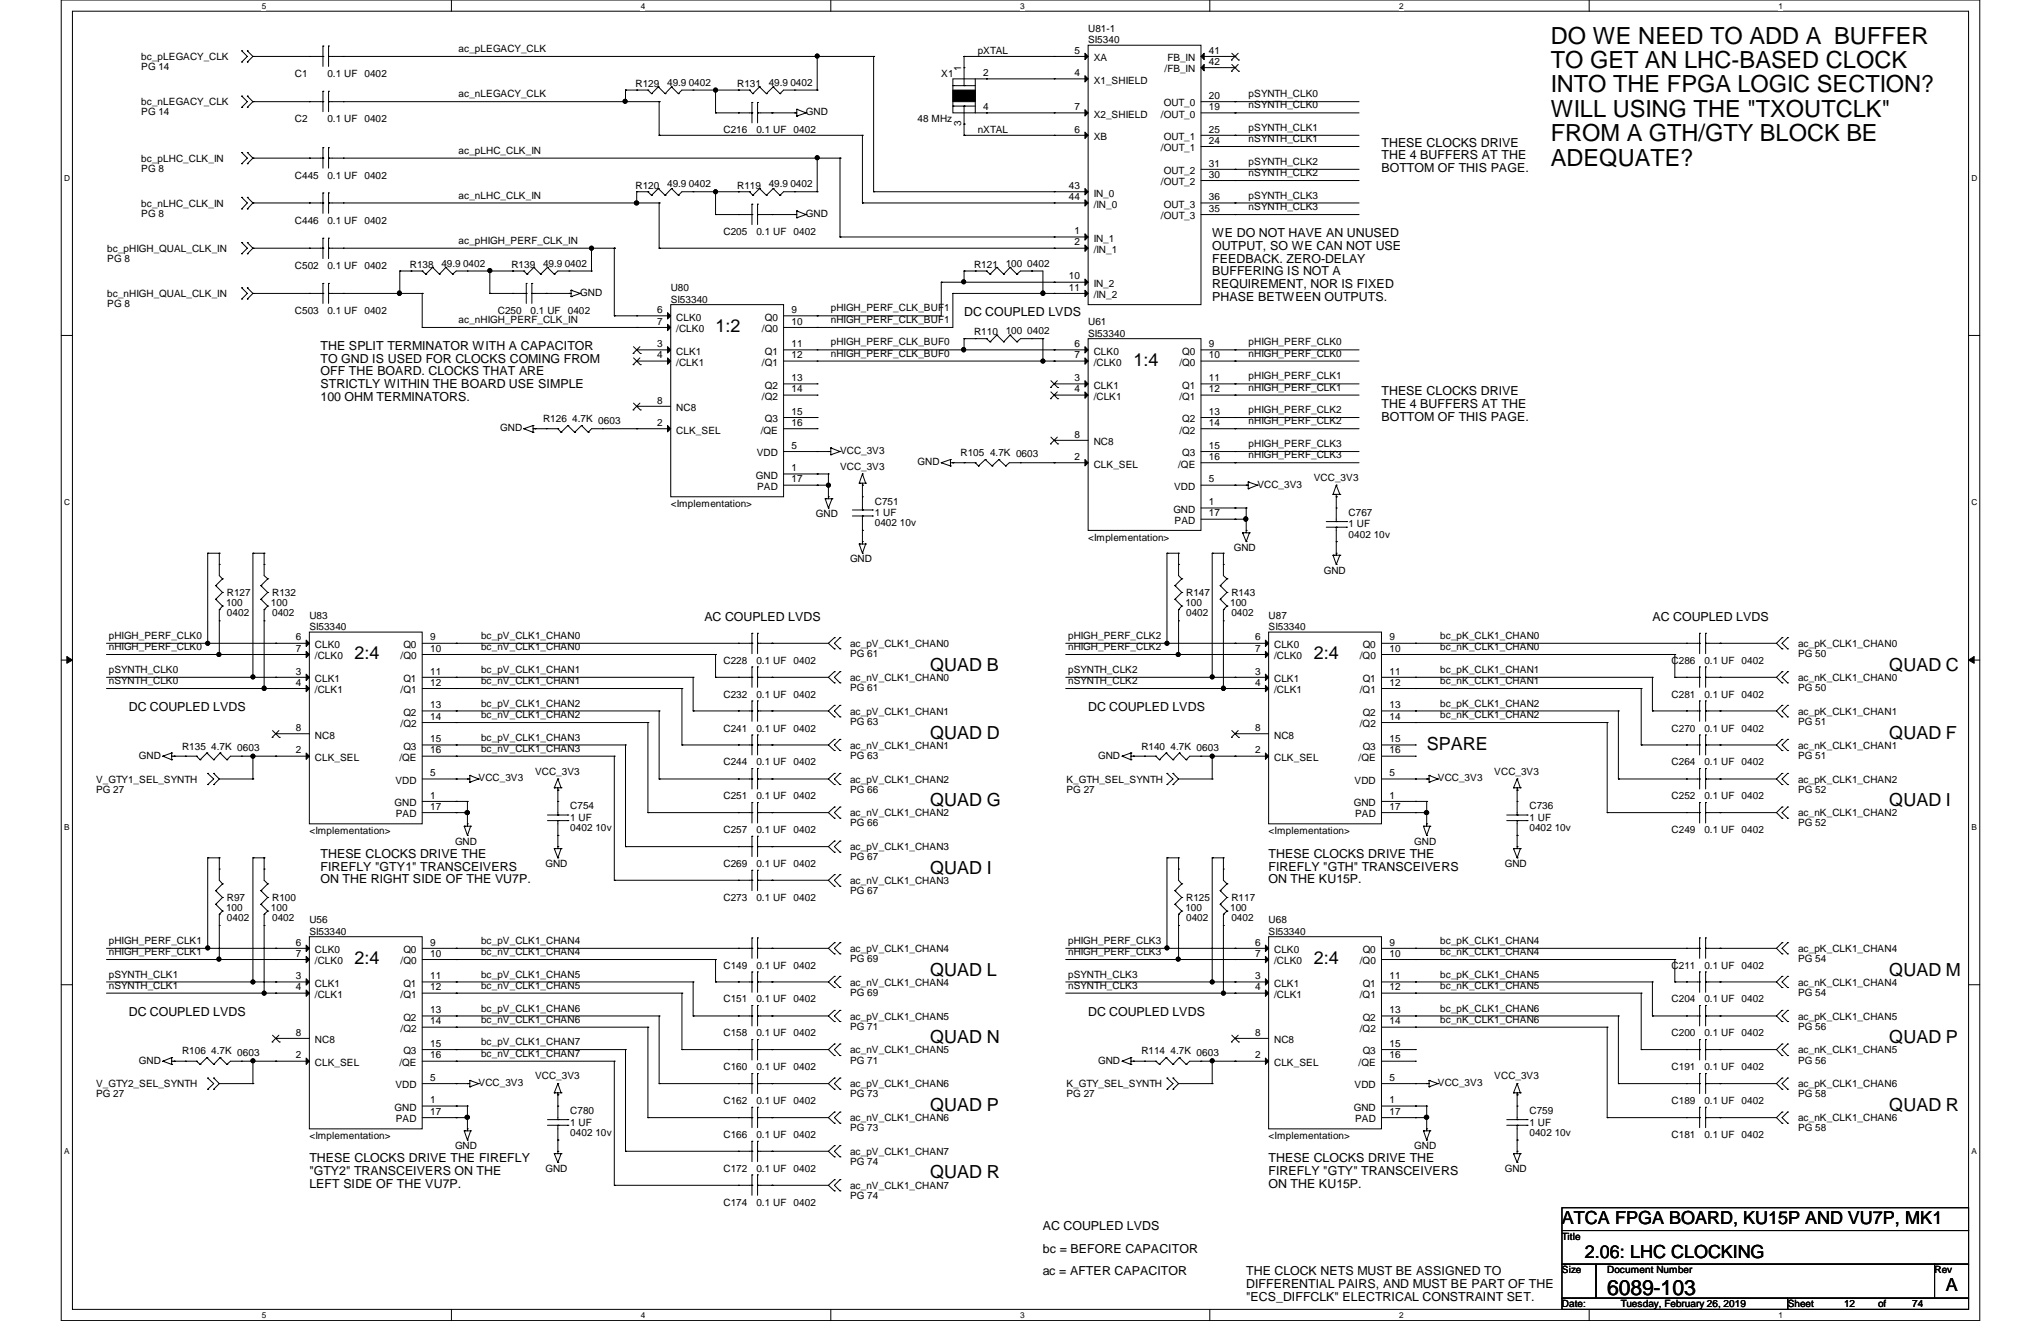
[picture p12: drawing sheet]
<svg xmlns="http://www.w3.org/2000/svg" width="432mm" height="279mm" viewBox="0 0 432 279" stroke-linecap="round" stroke-linejoin="round" font-family="sans-serif">
<defs><g id="words">
<g font-size="5">
<text x="328.1" y="9.2">DO WE NEED TO ADD A BUFFER</text>
<text x="328.1" y="14.4">TO GET AN LHC-BASED CLOCK</text>
<text x="328.1" y="19.6">INTO THE FPGA LOGIC SECTION?</text>
<text x="328.1" y="24.7">WILL USING THE &quot;TXOUTCLK&quot;</text>
<text x="328.1" y="29.9">FROM A GTH/GTY BLOCK BE</text>
<text x="328.1" y="35.1">ADEQUATE?</text>
</g>
<text font-size="4.5" x="340" y="273.8">6089-103</text>
<g font-size="3.8">
<text x="151.4" y="70.2">1:2</text>
<text x="239.8" y="77.4">1:4</text>
<text x="75" y="139.4">2:4</text>
<text x="196.8" y="141.8">QUAD B</text>
<text x="278" y="139.4">2:4</text>
<text x="399.7" y="141.8">QUAD C</text>
<text x="196.8" y="156.2">QUAD D</text>
<text x="301.8" y="158.6">SPARE</text>
<text x="399.7" y="156.2">QUAD F</text>
<text x="196.8" y="170.5">QUAD G</text>
<text x="399.7" y="170.5">QUAD I</text>
<text x="196.8" y="184.8">QUAD I</text>
<text x="75" y="204">2:4</text>
<text x="278" y="204">2:4</text>
<text x="196.8" y="206.3">QUAD L</text>
<text x="399.7" y="206.3">QUAD M</text>
<text x="196.8" y="220.6">QUAD N</text>
<text x="399.7" y="220.6">QUAD P</text>
<text x="196.8" y="234.9">QUAD P</text>
<text x="399.7" y="234.9">QUAD R</text>
<text x="196.8" y="249.3">QUAD R</text>
<text x="330.5" y="258.8">ATCA FPGA BOARD, KU15P AND VU7P, MK1</text>
<text x="335.3" y="266">2.06: LHC CLOCKING</text>
<text x="411.6" y="273.1">A</text>
</g>
<g font-size="2.6">
<text x="292.3" y="31">THESE CLOCKS DRIVE</text>
<text x="292.3" y="33.7">THE 4 BUFFERS AT THE</text>
<text x="292.3" y="36.4">BOTTOM OF THIS PAGE.</text>
<text x="256.5" y="50.1">WE DO NOT HAVE AN UNUSED</text>
<text x="256.5" y="52.8">OUTPUT, SO WE CAN NOT USE</text>
<text x="256.5" y="55.5">FEEDBACK. ZERO-DELAY</text>
<text x="256.5" y="58.3">BUFFERING IS NOT A</text>
<text x="256.5" y="61">REQUIREMENT, NOR IS FIXED</text>
<text x="256.5" y="63.7">PHASE BETWEEN OUTPUTS.</text>
<text x="204" y="66.8">DC COUPLED LVDS</text>
<text x="67.8" y="74">THE SPLIT TERMINATOR WITH A CAPACITOR</text>
<text x="67.8" y="76.7">TO GND IS USED FOR CLOCKS COMING FROM</text>
<text x="67.8" y="79.4">OFF THE BOARD. CLOCKS THAT ARE</text>
<text x="67.8" y="82.1">STRICTLY WITHIN THE BOARD USE SIMPLE</text>
<text x="292.3" y="83.6">THESE CLOCKS DRIVE</text>
<text x="67.8" y="84.8">100 OHM TERMINATORS.</text>
<text x="292.3" y="86.3">THE 4 BUFFERS AT THE</text>
<text x="292.3" y="89">BOTTOM OF THIS PAGE.</text>
<text x="149" y="131.3">AC COUPLED LVDS</text>
<text x="349.6" y="131.3">AC COUPLED LVDS</text>
<text x="27.3" y="150.4">DC COUPLED LVDS</text>
<text x="230.2" y="150.4">DC COUPLED LVDS</text>
<text x="67.8" y="181.4">THESE CLOCKS DRIVE THE</text>
<text x="67.8" y="184.1">FIREFLY &quot;GTY1&quot; TRANSCEIVERS</text>
<text x="268.4" y="181.4">THESE CLOCKS DRIVE THE</text>
<text x="268.4" y="184.1">FIREFLY &quot;GTH&quot; TRANSCEIVERS</text>
<text x="67.8" y="186.9">ON THE RIGHT SIDE OF THE VU7P.</text>
<text x="268.4" y="186.9">ON THE KU15P.</text>
<text x="27.3" y="214.9">DC COUPLED LVDS</text>
<text x="230.2" y="214.9">DC COUPLED LVDS</text>
<text x="65.4" y="245.9">THESE CLOCKS DRIVE THE FIREFLY</text>
<text x="268.4" y="245.9">THESE CLOCKS DRIVE THE</text>
<text x="65.4" y="248.6">&quot;GTY2&quot; TRANSCEIVERS ON THE</text>
<text x="65.4" y="251.3">LEFT SIDE OF THE VU7P.</text>
<text x="268.4" y="248.6">FIREFLY &quot;GTY&quot; TRANSCEIVERS</text>
<text x="268.4" y="251.3">ON THE KU15P.</text>
<text x="220.6" y="260.2">AC COUPLED LVDS</text>
<text x="220.6" y="269.7">ac = AFTER CAPACITOR</text>
<text x="220.6" y="265">bc = BEFORE CAPACITOR</text>
<text x="263.7" y="269.7">THE CLOCK NETS MUST BE ASSIGNED TO</text>
<text x="263.7" y="272.5">DIFFERENTIAL PAIRS, AND MUST BE PART OF THE</text>
<text x="263.7" y="275.2">&quot;ECS_DIFFCLK&quot; ELECTRICAL CONSTRAINT SET.</text>
</g>
<g font-size="2.1">
<text x="97" y="11">ac_pLEGACY_CLK</text>
<text x="206.8" y="11.4">pXTAL</text>
<text x="227.3" y="11.3">5</text>
<text x="230.2" y="6.7">U81-1</text>
<text x="230.2" y="9.1">SI5340</text>
<text x="255.8" y="11.3">41</text>
<text x="29.9" y="12.7">bc_pLEGACY_CLK</text>
<text x="29.9" y="14.8">PG 14</text>
<text x="62.4" y="16.3">C1</text>
<text x="69.3" y="16.3">0.1 UF</text>
<text x="77.1" y="16.3">0402</text>
<text x="199.1" y="16.3">X1</text>
<text x="203.4" y="15" transform="rotate(-90 203.4 15)">1</text>
<text x="208" y="16.1">2</text>
<text x="227.3" y="16.1">4</text>
<text x="231.4" y="13">XA</text>
<text x="231.4" y="17.7">X1_SHIELD</text>
<text x="246.4" y="15.3">/FB_IN</text>
<text x="247" y="13">FB_IN</text>
<text x="255.8" y="13.7">42</text>
<text x="29.9" y="22.3">bc_nLEGACY_CLK</text>
<text x="97" y="20.6">ac_nLEGACY_CLK</text>
<text x="134.5" y="18.4">R129</text>
<text x="141.1" y="18.2">49.9 0402</text>
<text x="156" y="18.4">R131</text>
<text x="162.6" y="18.2">49.9 0402</text>
<text x="208" y="23.3">4</text>
<text x="227.3" y="23.3">7</text>
<text x="246.2" y="22.5">OUT_0</text>
<text x="255.8" y="20.9">20</text>
<text x="255.8" y="23.3">19</text>
<text x="264.2" y="20.6">pSYNTH_CLK0</text>
<text x="264.2" y="22.9">nSYNTH_CLK0</text>
<text x="29.9" y="24.4">PG 14</text>
<text x="62.4" y="25.8">C2</text>
<text x="69.3" y="25.8">0.1 UF</text>
<text x="77.1" y="25.8">0402</text>
<text x="153.1" y="28.2">C216</text>
<text x="160" y="28.2">0.1 UF</text>
<text x="167.9" y="28.2">0402</text>
<text x="170.5" y="24.4">GND</text>
<text x="194.1" y="25.8">48 MHz</text>
<text x="203.4" y="26.8" transform="rotate(-90 203.4 26.8)">3</text>
<text x="206.8" y="28.1">nXTAL</text>
<text x="227.3" y="28">6</text>
<text x="231.4" y="29.6">XB</text>
<text x="231.4" y="24.9">X2_SHIELD</text>
<text x="245.6" y="24.9">/OUT_0</text>
<text x="246.2" y="29.6">OUT_1</text>
<text x="255.8" y="28">25</text>
<text x="264.2" y="27.7">pSYNTH_CLK1</text>
<text x="29.9" y="34.2">bc_pLHC_CLK_IN</text>
<text x="97" y="32.5">ac_pLHC_CLK_IN</text>
<text x="245.6" y="32">/OUT_1</text>
<text x="255.8" y="30.4">24</text>
<text x="255.8" y="35.2">31</text>
<text x="264.2" y="30.1">nSYNTH_CLK1</text>
<text x="264.2" y="34.9">pSYNTH_CLK2</text>
<text x="29.9" y="36.3">PG 8</text>
<text x="62.4" y="37.8">C445</text>
<text x="69.3" y="37.8">0.1 UF</text>
<text x="77.1" y="37.8">0402</text>
<text x="97" y="42">ac_nLHC_CLK_IN</text>
<text x="134.5" y="39.9">R120</text>
<text x="141.1" y="39.6">49.9 0402</text>
<text x="156" y="39.9">R119</text>
<text x="162.6" y="39.6">49.9 0402</text>
<text x="226.1" y="40">43</text>
<text x="231.4" y="41.6">IN_0</text>
<text x="245.6" y="39.2">/OUT_2</text>
<text x="246.2" y="36.8">OUT_2</text>
<text x="255.8" y="37.6">30</text>
<text x="264.2" y="37.3">nSYNTH_CLK2</text>
<text x="264.2" y="42">pSYNTH_CLK3</text>
<text x="29.9" y="43.7">bc_nLHC_CLK_IN</text>
<text x="29.9" y="45.9">PG 8</text>
<text x="62.4" y="47.3">C446</text>
<text x="69.3" y="47.3">0.1 UF</text>
<text x="77.1" y="47.3">0402</text>
<text x="170.5" y="45.9">GND</text>
<text x="226.1" y="42.3">44</text>
<text x="231.4" y="43.9">/IN_0</text>
<text x="245.6" y="46.4">/OUT_3</text>
<text x="246.2" y="43.9">OUT_3</text>
<text x="255.8" y="42.3">36</text>
<text x="255.8" y="44.8">35</text>
<text x="264.2" y="44.4">nSYNTH_CLK3</text>
<text x="22.7" y="53.3">bc_pHIGH_QUAL_CLK_IN</text>
<text x="97" y="51.6">ac_pHIGH_PERF_CLK_IN</text>
<text x="153.1" y="49.7">C205</text>
<text x="160" y="49.7">0.1 UF</text>
<text x="167.9" y="49.7">0402</text>
<text x="227.3" y="49.5">1</text>
<text x="227.3" y="51.9">2</text>
<text x="231.4" y="51.1">IN_1</text>
<text x="231.4" y="53.5">/IN_1</text>
<text x="22.7" y="55.4">PG 8</text>
<text x="62.4" y="56.8">C502</text>
<text x="69.3" y="56.8">0.1 UF</text>
<text x="77.1" y="56.8">0402</text>
<text x="86.7" y="56.6">R138</text>
<text x="93.4" y="56.4">49.9 0402</text>
<text x="108.2" y="56.6">R139</text>
<text x="114.9" y="56.4">49.9 0402</text>
<text x="206.1" y="56.6">R121</text>
<text x="212.8" y="56.4">100 0402</text>
<text x="226.1" y="59.1">10</text>
<text x="22.7" y="62.8">bc_nHIGH_QUAL_CLK_IN</text>
<text x="22.7" y="64.9">PG 8</text>
<text x="122.8" y="62.6">GND</text>
<text x="141.9" y="61.6">U80</text>
<text x="141.9" y="64">SI53340</text>
<text x="175.8" y="65.9">pHIGH_PERF_CLK_BUF1</text>
<text x="226.1" y="61.5">11</text>
<text x="231.4" y="60.7">IN_2</text>
<text x="231.4" y="63.1">/IN_2</text>
<text x="62.4" y="66.4">C503</text>
<text x="69.3" y="66.4">0.1 UF</text>
<text x="77.1" y="66.4">0402</text>
<text x="97" y="68.3">ac_nHIGH_PERF_CLK_IN</text>
<text x="105.3" y="66.4">C250</text>
<text x="112.3" y="66.4">0.1 UF</text>
<text x="120.1" y="66.4">0402</text>
<text x="139" y="66.2">6</text>
<text x="139" y="68.7">7</text>
<text x="143.1" y="67.8">CLK0</text>
<text x="143.1" y="70.3">/CLK0</text>
<text x="161.2" y="70.3">/Q0</text>
<text x="161.8" y="67.8">Q0</text>
<text x="167.5" y="66.2">9</text>
<text x="167.5" y="68.7">10</text>
<text x="175.8" y="68.3">nHIGH_PERF_CLK_BUF1</text>
<text x="206.1" y="71">R110</text>
<text x="212.8" y="70.7">100 0402</text>
<text x="230.2" y="68.7">U61</text>
<text x="230.2" y="71.2">SI53340</text>
<text x="139" y="73.4">3</text>
<text x="139" y="75.8">4</text>
<text x="143.1" y="75">CLK1</text>
<text x="143.1" y="77.4">/CLK1</text>
<text x="161.2" y="77.4">/Q1</text>
<text x="161.8" y="75">Q1</text>
<text x="167.5" y="73.4">11</text>
<text x="167.5" y="75.8">12</text>
<text x="175.8" y="73.1">pHIGH_PERF_CLK_BUF0</text>
<text x="175.8" y="75.4">nHIGH_PERF_CLK_BUF0</text>
<text x="227.3" y="73.4">6</text>
<text x="227.3" y="75.8">7</text>
<text x="231.4" y="75">CLK0</text>
<text x="231.4" y="77.4">/CLK0</text>
<text x="249.5" y="77.4">/Q0</text>
<text x="250.1" y="75">Q0</text>
<text x="255.8" y="75.8">10</text>
<text x="255.8" y="73.4">9</text>
<text x="264.2" y="73.1">pHIGH_PERF_CLK0</text>
<text x="264.2" y="75.4">nHIGH_PERF_CLK0</text>
<text x="161.8" y="82.2">Q2</text>
<text x="167.5" y="80.6">13</text>
<text x="167.5" y="83">14</text>
<text x="227.3" y="80.6">3</text>
<text x="227.3" y="83">4</text>
<text x="231.4" y="82.2">CLK1</text>
<text x="250.1" y="82.2">Q1</text>
<text x="255.8" y="83">12</text>
<text x="255.8" y="80.6">11</text>
<text x="264.2" y="80.3">pHIGH_PERF_CLK1</text>
<text x="264.2" y="82.6">nHIGH_PERF_CLK1</text>
<text x="114.9" y="89.3">R126 4.7K 0603</text>
<text x="139" y="85.3">8</text>
<text x="143.1" y="87">NC8</text>
<text x="161.2" y="84.6">/Q2</text>
<text x="161.8" y="89.3">Q3</text>
<text x="167.5" y="87.7">15</text>
<text x="231.4" y="84.6">/CLK1</text>
<text x="249.5" y="84.6">/Q1</text>
<text x="250.1" y="89.3">Q2</text>
<text x="255.8" y="87.7">13</text>
<text x="264.2" y="87.4">pHIGH_PERF_CLK2</text>
<text x="264.2" y="89.7">nHIGH_PERF_CLK2</text>
<text x="105.8" y="91.2">GND</text>
<text x="139" y="90.1">2</text>
<text x="143.1" y="91.7">CLK_SEL</text>
<text x="161" y="91.7">/QE</text>
<text x="167.5" y="90.1">16</text>
<text x="167.5" y="94.9">5</text>
<text x="227.3" y="92.5">8</text>
<text x="231.4" y="94.1">NC8</text>
<text x="249.5" y="91.7">/Q2</text>
<text x="255.8" y="90.1">14</text>
<text x="255.8" y="94.9">15</text>
<text x="264.2" y="94.6">pHIGH_PERF_CLK3</text>
<text x="159.9" y="101.3">GND</text>
<text x="160.1" y="96.5">VDD</text>
<text x="167.5" y="99.7">1</text>
<text x="177.7" y="96">VCC_3V3</text>
<text x="177.7" y="99.3">VCC_3V3</text>
<text x="194.1" y="98.4">GND</text>
<text x="203.2" y="96.5">R105 4.7K 0603</text>
<text x="227.3" y="97.3">2</text>
<text x="231.4" y="98.9">CLK_SEL</text>
<text x="249.3" y="98.9">/QE</text>
<text x="250.1" y="96.5">Q3</text>
<text x="255.8" y="97.3">16</text>
<text x="264.2" y="96.9">nHIGH_PERF_CLK3</text>
<text x="278" y="101.8">VCC_3V3</text>
<text x="141.9" y="107.2">&lt;Implementation&gt;</text>
<text x="160.2" y="103.6">PAD</text>
<text x="167.5" y="102">17</text>
<text x="185.1" y="106.8">C751</text>
<text x="248.4" y="103.6">VDD</text>
<text x="255.8" y="102">5</text>
<text x="255.8" y="106.8">1</text>
<text x="266" y="103.1">VCC_3V3</text>
<text x="172.6" y="109.4">GND</text>
<text x="185.1" y="109.1">1 UF</text>
<text x="185.1" y="111.3">0402 10v</text>
<text x="248.2" y="108.5">GND</text>
<text x="248.5" y="110.8">PAD</text>
<text x="255.8" y="109.2">17</text>
<text x="285.3" y="109.1">C767</text>
<text x="285.3" y="111.5">1 UF</text>
<text x="285.3" y="113.7">0402 10v</text>
<text x="179.8" y="119">GND</text>
<text x="230.2" y="114.4">&lt;Implementation&gt;</text>
<text x="261" y="116.5">GND</text>
<text x="280.1" y="121.3">GND</text>
<text x="47.8" y="128.3">100</text>
<text x="48" y="126.1">R127</text>
<text x="48" y="130.4">0402</text>
<text x="57.3" y="128.3">100</text>
<text x="57.6" y="126.1">R132</text>
<text x="57.6" y="130.4">0402</text>
<text x="65.4" y="130.9">U83</text>
<text x="250.8" y="128.3">100</text>
<text x="251" y="126.1">R147</text>
<text x="251" y="130.4">0402</text>
<text x="260.3" y="128.3">100</text>
<text x="260.5" y="126.1">R143</text>
<text x="260.5" y="130.4">0402</text>
<text x="268.4" y="130.9">U87</text>
<text x="23" y="135.1">pHIGH_PERF_CLK0</text>
<text x="23" y="137.5">nHIGH_PERF_CLK0</text>
<text x="62.6" y="135.5">6</text>
<text x="62.6" y="137.8">7</text>
<text x="65.4" y="133.3">SI53340</text>
<text x="66.6" y="137.1">CLK0</text>
<text x="85.3" y="137.1">Q0</text>
<text x="91" y="135.5">9</text>
<text x="91" y="137.8">10</text>
<text x="101.8" y="135.1">bc_pV_CLK1_CHAN0</text>
<text x="101.8" y="137.5">bc_nV_CLK1_CHAN0</text>
<text x="179.8" y="136.8">ac_pV_CLK1_CHAN0</text>
<text x="226" y="135.1">pHIGH_PERF_CLK2</text>
<text x="226" y="137.5">nHIGH_PERF_CLK2</text>
<text x="265.5" y="135.5">6</text>
<text x="265.5" y="137.8">7</text>
<text x="268.4" y="133.3">SI53340</text>
<text x="269.6" y="137.1">CLK0</text>
<text x="288.3" y="137.1">Q0</text>
<text x="294" y="135.5">9</text>
<text x="294" y="137.8">10</text>
<text x="304.7" y="135.1">bc_pK_CLK1_CHAN0</text>
<text x="304.7" y="137.5">bc_nK_CLK1_CHAN0</text>
<text x="380.4" y="136.8">ac_pK_CLK1_CHAN0</text>
<text x="23" y="142.3">pSYNTH_CLK0</text>
<text x="62.6" y="142.7">3</text>
<text x="66.6" y="139.4">/CLK0</text>
<text x="84.8" y="139.4">/Q0</text>
<text x="91" y="142.7">11</text>
<text x="101.8" y="142.3">bc_pV_CLK1_CHAN1</text>
<text x="153.1" y="140.4">C228</text>
<text x="160" y="140.4">0.1 UF</text>
<text x="167.9" y="140.4">0402</text>
<text x="179.8" y="138.9">PG 61</text>
<text x="226" y="142.3">pSYNTH_CLK2</text>
<text x="265.5" y="142.7">3</text>
<text x="269.6" y="139.4">/CLK0</text>
<text x="287.7" y="139.4">/Q0</text>
<text x="294" y="142.7">11</text>
<text x="304.7" y="142.3">bc_pK_CLK1_CHAN1</text>
<text x="353.7" y="140.4">C286</text>
<text x="360.6" y="140.4">0.1 UF</text>
<text x="368.5" y="140.4">0402</text>
<text x="380.4" y="138.9">PG 50</text>
<text x="23" y="144.7">nSYNTH_CLK0</text>
<text x="62.6" y="145">4</text>
<text x="66.6" y="144.3">CLK1</text>
<text x="66.6" y="146.6">/CLK1</text>
<text x="84.8" y="146.6">/Q1</text>
<text x="85.3" y="144.3">Q1</text>
<text x="91" y="145">12</text>
<text x="91" y="149.8">13</text>
<text x="101.8" y="144.7">bc_nV_CLK1_CHAN1</text>
<text x="101.8" y="149.4">bc_pV_CLK1_CHAN2</text>
<text x="153.1" y="147.6">C232</text>
<text x="160" y="147.6">0.1 UF</text>
<text x="167.9" y="147.6">0402</text>
<text x="179.8" y="144">ac_nV_CLK1_CHAN0</text>
<text x="179.8" y="146.1">PG 61</text>
<text x="226" y="144.7">nSYNTH_CLK2</text>
<text x="265.5" y="145">4</text>
<text x="269.6" y="144.3">CLK1</text>
<text x="269.6" y="146.6">/CLK1</text>
<text x="287.7" y="146.6">/Q1</text>
<text x="288.3" y="144.3">Q1</text>
<text x="294" y="145">12</text>
<text x="294" y="149.8">13</text>
<text x="304.7" y="144.7">bc_nK_CLK1_CHAN1</text>
<text x="304.7" y="149.4">bc_pK_CLK1_CHAN2</text>
<text x="353.7" y="147.6">C281</text>
<text x="360.6" y="147.6">0.1 UF</text>
<text x="368.5" y="147.6">0402</text>
<text x="380.4" y="144">ac_nK_CLK1_CHAN0</text>
<text x="380.4" y="146.1">PG 50</text>
<text x="62.6" y="154.6">8</text>
<text x="84.8" y="153.8">/Q2</text>
<text x="85.3" y="151.4">Q2</text>
<text x="91" y="152.2">14</text>
<text x="101.8" y="151.9">bc_nV_CLK1_CHAN2</text>
<text x="153.1" y="154.8">C241</text>
<text x="160" y="154.8">0.1 UF</text>
<text x="167.9" y="154.8">0402</text>
<text x="179.8" y="151.1">ac_pV_CLK1_CHAN1</text>
<text x="179.8" y="153.3">PG 63</text>
<text x="265.5" y="154.6">8</text>
<text x="287.7" y="153.8">/Q2</text>
<text x="288.3" y="151.4">Q2</text>
<text x="294" y="152.2">14</text>
<text x="304.7" y="151.9">bc_nK_CLK1_CHAN2</text>
<text x="353.7" y="154.8">C270</text>
<text x="360.6" y="154.8">0.1 UF</text>
<text x="368.5" y="154.8">0402</text>
<text x="380.4" y="151.1">ac_pK_CLK1_CHAN1</text>
<text x="380.4" y="153.3">PG 51</text>
<text x="29.4" y="160.4">GND</text>
<text x="38.5" y="158.6">R135 4.7K 0603</text>
<text x="62.6" y="159.3">2</text>
<text x="66.6" y="161">CLK_SEL</text>
<text x="66.6" y="156.2">NC8</text>
<text x="84.5" y="161">/QE</text>
<text x="85.3" y="158.6">Q3</text>
<text x="91" y="157">15</text>
<text x="91" y="159.3">16</text>
<text x="101.8" y="156.6">bc_pV_CLK1_CHAN3</text>
<text x="101.8" y="159">bc_nV_CLK1_CHAN3</text>
<text x="153.1" y="161.9">C244</text>
<text x="160" y="161.9">0.1 UF</text>
<text x="167.9" y="161.9">0402</text>
<text x="179.8" y="158.3">ac_nV_CLK1_CHAN1</text>
<text x="179.8" y="160.4">PG 63</text>
<text x="232.3" y="160.4">GND</text>
<text x="241.5" y="158.6">R140 4.7K 0603</text>
<text x="265.5" y="159.3">2</text>
<text x="269.6" y="161">CLK_SEL</text>
<text x="269.6" y="156.2">NC8</text>
<text x="287.4" y="161">/QE</text>
<text x="288.3" y="158.6">Q3</text>
<text x="294" y="159.3">16</text>
<text x="294" y="157">15</text>
<text x="353.7" y="161.9">C264</text>
<text x="360.6" y="161.9">0.1 UF</text>
<text x="368.5" y="161.9">0402</text>
<text x="380.4" y="158.3">ac_nK_CLK1_CHAN1</text>
<text x="380.4" y="160.4">PG 51</text>
<text x="20.3" y="165.5">V_GTY1_SEL_SYNTH</text>
<text x="20.3" y="167.6">PG 27</text>
<text x="83.7" y="165.8">VDD</text>
<text x="91" y="164.2">5</text>
<text x="101.3" y="165.3">VCC_3V3</text>
<text x="113.2" y="163.8">VCC_3V3</text>
<text x="179.8" y="165.5">ac_pV_CLK1_CHAN2</text>
<text x="179.8" y="167.6">PG 66</text>
<text x="225.6" y="165.5">K_GTH_SEL_SYNTH</text>
<text x="225.6" y="167.6">PG 27</text>
<text x="286.6" y="165.8">VDD</text>
<text x="294" y="164.2">5</text>
<text x="304.2" y="165.3">VCC_3V3</text>
<text x="316.1" y="163.8">VCC_3V3</text>
<text x="380.4" y="165.5">ac_pK_CLK1_CHAN2</text>
<text x="380.4" y="167.6">PG 52</text>
<text x="83.5" y="170.5">GND</text>
<text x="83.7" y="172.9">PAD</text>
<text x="91" y="168.9">1</text>
<text x="91" y="171.3">17</text>
<text x="120.6" y="171.2">C754</text>
<text x="120.6" y="173.6">1 UF</text>
<text x="153.1" y="169.1">C251</text>
<text x="160" y="169.1">0.1 UF</text>
<text x="167.9" y="169.1">0402</text>
<text x="179.8" y="172.6">ac_nV_CLK1_CHAN2</text>
<text x="286.4" y="170.5">GND</text>
<text x="286.7" y="172.9">PAD</text>
<text x="294" y="168.9">1</text>
<text x="294" y="171.3">17</text>
<text x="323.6" y="171.2">C736</text>
<text x="323.6" y="173.6">1 UF</text>
<text x="353.7" y="169.1">C252</text>
<text x="360.6" y="169.1">0.1 UF</text>
<text x="368.5" y="169.1">0402</text>
<text x="380.4" y="172.6">ac_nK_CLK1_CHAN2</text>
<text x="65.4" y="176.4">&lt;Implementation&gt;</text>
<text x="96.3" y="178.6">GND</text>
<text x="120.6" y="175.8">0402 10v</text>
<text x="153.1" y="176.2">C257</text>
<text x="160" y="176.2">0.1 UF</text>
<text x="167.9" y="176.2">0402</text>
<text x="179.8" y="174.8">PG 66</text>
<text x="179.8" y="179.8">ac_pV_CLK1_CHAN3</text>
<text x="268.4" y="176.4">&lt;Implementation&gt;</text>
<text x="299.2" y="178.6">GND</text>
<text x="323.6" y="175.8">0402 10v</text>
<text x="353.7" y="176.2">C249</text>
<text x="360.6" y="176.2">0.1 UF</text>
<text x="368.5" y="176.2">0402</text>
<text x="380.4" y="174.8">PG 52</text>
<text x="115.4" y="183.4">GND</text>
<text x="153.1" y="183.4">C269</text>
<text x="160" y="183.4">0.1 UF</text>
<text x="167.9" y="183.4">0402</text>
<text x="179.8" y="181.9">PG 67</text>
<text x="318.3" y="183.4">GND</text>
<text x="48" y="190.6">R97</text>
<text x="57.6" y="190.6">R100</text>
<text x="153.1" y="190.6">C273</text>
<text x="160" y="190.6">0.1 UF</text>
<text x="167.9" y="190.6">0402</text>
<text x="179.8" y="186.9">ac_nV_CLK1_CHAN3</text>
<text x="179.8" y="189.1">PG 67</text>
<text x="251" y="190.6">R125</text>
<text x="260.5" y="190.6">R117</text>
<text x="47.8" y="192.7">100</text>
<text x="48" y="194.8">0402</text>
<text x="57.3" y="192.7">100</text>
<text x="57.6" y="194.8">0402</text>
<text x="65.4" y="195.3">U56</text>
<text x="65.4" y="197.7">SI53340</text>
<text x="250.8" y="192.7">100</text>
<text x="251" y="194.8">0402</text>
<text x="260.3" y="192.7">100</text>
<text x="260.5" y="194.8">0402</text>
<text x="268.4" y="195.3">U68</text>
<text x="268.4" y="197.7">SI53340</text>
<text x="23" y="199.6">pHIGH_PERF_CLK1</text>
<text x="23" y="202">nHIGH_PERF_CLK1</text>
<text x="62.6" y="200">6</text>
<text x="62.6" y="202.4">7</text>
<text x="66.6" y="201.6">CLK0</text>
<text x="66.6" y="204">/CLK0</text>
<text x="84.8" y="204">/Q0</text>
<text x="85.3" y="201.6">Q0</text>
<text x="91" y="200">9</text>
<text x="91" y="202.4">10</text>
<text x="101.8" y="199.6">bc_pV_CLK1_CHAN4</text>
<text x="101.8" y="202">bc_nV_CLK1_CHAN4</text>
<text x="179.8" y="201.3">ac_pV_CLK1_CHAN4</text>
<text x="179.8" y="203.5">PG 69</text>
<text x="226" y="199.6">pHIGH_PERF_CLK3</text>
<text x="226" y="202">nHIGH_PERF_CLK3</text>
<text x="265.5" y="200">6</text>
<text x="265.5" y="202.4">7</text>
<text x="269.6" y="201.6">CLK0</text>
<text x="269.6" y="204">/CLK0</text>
<text x="287.7" y="204">/Q0</text>
<text x="288.3" y="201.6">Q0</text>
<text x="294" y="200">9</text>
<text x="294" y="202.4">10</text>
<text x="304.7" y="199.6">bc_pK_CLK1_CHAN4</text>
<text x="304.7" y="202">bc_nK_CLK1_CHAN4</text>
<text x="380.4" y="201.3">ac_pK_CLK1_CHAN4</text>
<text x="380.4" y="203.5">PG 54</text>
<text x="23" y="206.8">pSYNTH_CLK1</text>
<text x="23" y="209.1">nSYNTH_CLK1</text>
<text x="62.6" y="207.1">3</text>
<text x="62.6" y="209.5">4</text>
<text x="66.6" y="208.7">CLK1</text>
<text x="85.3" y="208.7">Q1</text>
<text x="91" y="207.1">11</text>
<text x="91" y="209.5">12</text>
<text x="101.8" y="206.8">bc_pV_CLK1_CHAN5</text>
<text x="101.8" y="209.1">bc_nV_CLK1_CHAN5</text>
<text x="153.1" y="204.9">C149</text>
<text x="160" y="204.9">0.1 UF</text>
<text x="167.9" y="204.9">0402</text>
<text x="179.8" y="208.4">ac_nV_CLK1_CHAN4</text>
<text x="226" y="206.8">pSYNTH_CLK3</text>
<text x="226" y="209.1">nSYNTH_CLK3</text>
<text x="265.5" y="207.1">3</text>
<text x="265.5" y="209.5">4</text>
<text x="269.6" y="208.7">CLK1</text>
<text x="288.3" y="208.7">Q1</text>
<text x="294" y="207.1">11</text>
<text x="294" y="209.5">12</text>
<text x="304.7" y="206.8">bc_pK_CLK1_CHAN5</text>
<text x="304.7" y="209.1">bc_nK_CLK1_CHAN5</text>
<text x="353.7" y="204.9">C211</text>
<text x="360.6" y="204.9">0.1 UF</text>
<text x="368.5" y="204.9">0402</text>
<text x="380.4" y="208.4">ac_nK_CLK1_CHAN4</text>
<text x="66.6" y="211.1">/CLK1</text>
<text x="84.8" y="211.1">/Q1</text>
<text x="85.3" y="215.9">Q2</text>
<text x="91" y="214.3">13</text>
<text x="101.8" y="214">bc_pV_CLK1_CHAN6</text>
<text x="153.1" y="212">C151</text>
<text x="160" y="212">0.1 UF</text>
<text x="167.9" y="212">0402</text>
<text x="179.8" y="210.6">PG 69</text>
<text x="179.8" y="215.6">ac_pV_CLK1_CHAN5</text>
<text x="269.6" y="211.1">/CLK1</text>
<text x="287.7" y="211.1">/Q1</text>
<text x="288.3" y="215.9">Q2</text>
<text x="294" y="214.3">13</text>
<text x="304.7" y="214">bc_pK_CLK1_CHAN6</text>
<text x="353.7" y="212">C204</text>
<text x="360.6" y="212">0.1 UF</text>
<text x="368.5" y="212">0402</text>
<text x="380.4" y="210.6">PG 54</text>
<text x="380.4" y="215.6">ac_pK_CLK1_CHAN5</text>
<text x="62.6" y="219">8</text>
<text x="66.6" y="220.6">NC8</text>
<text x="84.8" y="218.3">/Q2</text>
<text x="91" y="216.7">14</text>
<text x="91" y="221.4">15</text>
<text x="101.8" y="216.3">bc_nV_CLK1_CHAN6</text>
<text x="101.8" y="221.1">bc_pV_CLK1_CHAN7</text>
<text x="153.1" y="219.2">C158</text>
<text x="160" y="219.2">0.1 UF</text>
<text x="167.9" y="219.2">0402</text>
<text x="179.8" y="217.8">PG 71</text>
<text x="265.5" y="219">8</text>
<text x="269.6" y="220.6">NC8</text>
<text x="287.7" y="218.3">/Q2</text>
<text x="294" y="216.7">14</text>
<text x="294" y="221.4">15</text>
<text x="304.7" y="216.3">bc_nK_CLK1_CHAN6</text>
<text x="353.7" y="219.2">C200</text>
<text x="360.6" y="219.2">0.1 UF</text>
<text x="368.5" y="219.2">0402</text>
<text x="380.4" y="217.8">PG 56</text>
<text x="29.4" y="225">GND</text>
<text x="38.5" y="223">R106 4.7K 0603</text>
<text x="62.6" y="223.9">2</text>
<text x="66.6" y="225.5">CLK_SEL</text>
<text x="84.5" y="225.5">/QE</text>
<text x="85.3" y="223">Q3</text>
<text x="91" y="223.9">16</text>
<text x="101.8" y="223.5">bc_nV_CLK1_CHAN7</text>
<text x="153.1" y="226.4">C160</text>
<text x="160" y="226.4">0.1 UF</text>
<text x="167.9" y="226.4">0402</text>
<text x="179.8" y="222.8">ac_nV_CLK1_CHAN5</text>
<text x="179.8" y="225">PG 71</text>
<text x="232.3" y="225">GND</text>
<text x="241.5" y="223">R114 4.7K 0603</text>
<text x="265.5" y="223.9">2</text>
<text x="269.6" y="225.5">CLK_SEL</text>
<text x="287.4" y="225.5">/QE</text>
<text x="288.3" y="223">Q3</text>
<text x="294" y="223.9">16</text>
<text x="353.7" y="226.4">C191</text>
<text x="360.6" y="226.4">0.1 UF</text>
<text x="368.5" y="226.4">0402</text>
<text x="380.4" y="222.8">ac_nK_CLK1_CHAN5</text>
<text x="380.4" y="225">PG 56</text>
<text x="20.3" y="230">V_GTY2_SEL_SYNTH</text>
<text x="20.3" y="232.1">PG 27</text>
<text x="83.7" y="230.2">VDD</text>
<text x="91" y="228.6">5</text>
<text x="91" y="233.3">1</text>
<text x="101.3" y="229.7">VCC_3V3</text>
<text x="113.2" y="228.3">VCC_3V3</text>
<text x="153.1" y="233.5">C162</text>
<text x="160" y="233.5">0.1 UF</text>
<text x="167.9" y="233.5">0402</text>
<text x="179.8" y="230">ac_pV_CLK1_CHAN6</text>
<text x="179.8" y="232.1">PG 73</text>
<text x="225.6" y="230">K_GTY_SEL_SYNTH</text>
<text x="225.6" y="232.1">PG 27</text>
<text x="286.6" y="230.2">VDD</text>
<text x="294" y="233.3">1</text>
<text x="294" y="228.6">5</text>
<text x="304.2" y="229.7">VCC_3V3</text>
<text x="316.1" y="228.3">VCC_3V3</text>
<text x="353.7" y="233.5">C189</text>
<text x="360.6" y="233.5">0.1 UF</text>
<text x="368.5" y="233.5">0402</text>
<text x="380.4" y="230">ac_pK_CLK1_CHAN6</text>
<text x="380.4" y="232.1">PG 58</text>
<text x="83.5" y="234.9">GND</text>
<text x="83.7" y="237.4">PAD</text>
<text x="91" y="235.8">17</text>
<text x="120.6" y="235.7">C780</text>
<text x="120.6" y="238.1">1 UF</text>
<text x="179.8" y="237.2">ac_nV_CLK1_CHAN6</text>
<text x="179.8" y="239.3">PG 73</text>
<text x="286.4" y="234.9">GND</text>
<text x="286.7" y="237.4">PAD</text>
<text x="294" y="235.8">17</text>
<text x="323.6" y="235.7">C759</text>
<text x="323.6" y="238.1">1 UF</text>
<text x="380.4" y="237.2">ac_nK_CLK1_CHAN6</text>
<text x="380.4" y="239.3">PG 58</text>
<text x="65.4" y="241">&lt;Implementation&gt;</text>
<text x="96.3" y="243.1">GND</text>
<text x="120.6" y="240.2">0402 10v</text>
<text x="153.1" y="240.7">C166</text>
<text x="160" y="240.7">0.1 UF</text>
<text x="167.9" y="240.7">0402</text>
<text x="179.8" y="244.3">ac_pV_CLK1_CHAN7</text>
<text x="268.4" y="241">&lt;Implementation&gt;</text>
<text x="299.2" y="243.1">GND</text>
<text x="323.6" y="240.2">0402 10v</text>
<text x="353.7" y="240.7">C181</text>
<text x="360.6" y="240.7">0.1 UF</text>
<text x="368.5" y="240.7">0402</text>
<text x="115.4" y="247.8">GND</text>
<text x="153.1" y="247.8">C172</text>
<text x="160" y="247.8">0.1 UF</text>
<text x="167.9" y="247.8">0402</text>
<text x="179.8" y="246.4">PG 74</text>
<text x="179.8" y="251.5">ac_nV_CLK1_CHAN7</text>
<text x="318.3" y="247.8">GND</text>
<text x="153.1" y="255">C174</text>
<text x="160" y="255">0.1 UF</text>
<text x="167.9" y="255">0402</text>
<text x="179.8" y="253.6">PG 74</text>
<text x="330.5" y="262.2">Title</text>
<text x="330.5" y="269.3">Size</text>
<text x="340" y="269.3">Document Number</text>
<text x="409.3" y="269.3">Rev</text>
<text x="330.5" y="276.5">Date:</text>
<text x="342.9" y="276.5">Tuesday, February 26, 2019</text>
<text x="378.2" y="276.5">Sheet</text>
<text x="390.1" y="276.5">12</text>
<text x="397.3" y="276.5">of</text>
<text x="404.5" y="276.5">74</text>
</g>
<g font-size="1.7">
<text x="55.4" y="1.9">5</text>
<text x="135.6" y="1.9">4</text>
<text x="215.8" y="1.9">3</text>
<text x="296" y="1.9">2</text>
<text x="376.3" y="1.9">1</text>
<text x="13.5" y="38.3">D</text>
<text x="417.1" y="38.3">D</text>
<text x="13.5" y="106.8">C</text>
<text x="417.1" y="106.8">C</text>
<text x="13.5" y="175.5">B</text>
<text x="417.1" y="175.5">B</text>
<text x="13.5" y="244.2">A</text>
<text x="417.1" y="244.2">A</text>
<text x="55.4" y="278.8">5</text>
<text x="135.6" y="278.8">4</text>
<text x="215.8" y="278.8">3</text>
<text x="296" y="278.8">2</text>
<text x="376.3" y="278.8">1</text>
</g>
</g></defs>
<path d="M13 0h405.8v279.3h-405.8zM15.3 2.4h401.2v274.5h-401.2z" fill="none" stroke="#000" stroke-width=".21"/>
<g fill="#fff">
<path d="M55.4 .3h.9v1.9h-.9z"/>
<path d="M55.4 277.2h.9v1.9h-.9z"/>
</g>
<path d="M95.5 0v2.4M95.5 276.9v2.4" fill="none" stroke="#000" stroke-width=".21"/>
<g fill="#fff">
<path d="M135.6 .3h.9v1.9h-.9z"/>
<path d="M135.6 277.2h.9v1.9h-.9z"/>
</g>
<path d="M175.8 0v2.4M175.8 276.9v2.4" fill="none" stroke="#000" stroke-width=".21"/>
<g fill="#fff">
<path d="M215.8 .3h.9v1.9h-.9z"/>
<path d="M215.8 277.2h.9v1.9h-.9z"/>
</g>
<path d="M255.9 0v2.4M255.9 276.9v2.4" fill="none" stroke="#000" stroke-width=".21"/>
<g fill="#fff">
<path d="M296 .3h.9v1.9h-.9z"/>
<path d="M296 277.2h.9v1.9h-.9z"/>
</g>
<path d="M336.2 0v2.4M336.2 276.9v2.4" fill="none" stroke="#000" stroke-width=".21"/>
<g fill="#fff">
<path d="M376.3 .3h.9v1.9h-.9z"/>
<path d="M376.3 277.2h.9v1.9h-.9z"/>
<path d="M13.5 36.7h1.2v1.9h-1.2z"/>
<path d="M417.1 36.7h1.2v1.9h-1.2z"/>
<path d="M13.5 105.2h1.2v2h-1.2z"/>
<path d="M417.1 105.2h1.2v2h-1.2z"/>
</g>
<path d="M13 71h2.3M416.5 71h2.3" fill="none" stroke="#000" stroke-width=".21"/>
<g fill="#fff">
<path d="M13.5 173.9h1.1v2h-1.1z"/>
<path d="M417.1 173.9h1.1v2h-1.1z"/>
</g>
<path d="M13 139.6h2.3M416.5 139.6h2.3" fill="none" stroke="#000" stroke-width=".21"/>
<path d="M14.1 138.9v1.4l1.2-.7zM416.5 139.6l1.2 .7v-1.4z" fill="#000" stroke="#000" stroke-width=".21"/>
<g fill="#fff">
<path d="M13.5 242.6h1.1v1.9h-1.1z"/>
<path d="M417.1 242.6h1.1v1.9h-1.1z"/>
</g>
<g fill="none" stroke="#000" stroke-width=".21">
<path d="M51.1 13.1h.1M51.1 10.8h.1M51.1 10.8l1.2 1.1-1.2 1.2M52.3 10.8h.1M52.3 13.1h.1M52.3 10.8l1.2 1.1M53.5 11.9h.1M53.5 11.9h14.8M53.5 11.9l-1.2 1.2M65.4 11.9h.1M68.3 11.9h.1M68.3 9.7h.1"/>
<path d="M68.3 9.7v4.4M68.3 19.3h.1M68.3 19.3v4.3M69.5 9.7h.1M69.5 11.9h.1M69.5 11.9h115.3M69.5 9.7v4.4M69.5 19.3h.1M69.5 19.3v4.3M72.6 11.9h.1M132.3 19.1h.1M132.3 19.1h4.8"/>
<path d="M132.3 19.1v2.4M134.7 19.1h.1M137.1 19h.1M137.1 19l.7 .8M137.8 19.8h.1M139.3 18.4h.1M139.3 18.4l1.4 1.4M139.3 18.4l-1.5 1.4M140.7 19.8h.1M142.1 18.4h.1M142.1 18.4l1.4 1.4M142.1 18.4l-1.4 1.4"/>
<path d="M143.5 19.8h.1M146.6 19.1h.1M151.4 19.1h.1M151.4 19.1v4.8M156.2 19.1h.1M158.6 19.1h.1M158.6 19.1l.7 .7M158.6 19.1h-14.3l-.8 .7M159.3 19.8h.1M160.7 18.4h.1M160.7 18.4l1.4 1.4M160.7 18.4l-1.4 1.4"/>
<path d="M162.1 19.8h.1M163.6 18.4h.1M163.6 18.4l1.4 1.4M163.6 18.4l-1.5 1.4M165 19.8h.1M168.1 19.1h.1M172.9 11.9h.1M172.9 19.1h.1M172.9 19.1h-7.1l-.8 .7M172.9 11.9v7.2M184.8 11.9h.1M184.8 11.9v28.7"/>
<path d="M201.6 16.7h4.7v7.2h-4.7zM201.6 18.1h.1M201.6 18.1h4.7M204 14.3h.1M204 11.9h.1M204 11.9v6.2M204 11.9h26.2M204 18.1h.1M206.3 16.7h23.9M208.7 16.7h.1M223 11.9h.1M223 16.7h.1"/>
<path d="M230.2 9.6h23.9v54.8h-23.9zM254.1 11.9h7.2M254.1 14.3h7.2M260.5 12.7h.1M260.5 15.1h.1M260.6 11.3l1.4 1.4M260.6 13.6l1.4 1.5M261.3 11.9h.1M261.3 14.3h.1M262 11.3l-1.5 1.4M262 13.6l-1.5 1.5M262 12.7h.1"/>
<path d="M262 15.1h.1M51.1 34.6h.1M51.1 32.3h.1M51.1 22.7h.1M51.1 20.3h.1M51.1 32.3l1.2 1.1-1.2 1.2M51.1 20.3l1.2 1.2-1.2 1.2M52.3 32.3h.1M52.3 34.6h.1M52.3 20.3h.1M52.3 22.7h.1M52.3 32.3l1.2 1.1"/>
<path d="M52.3 20.3l1.2 1.2M53.5 21.5h.1M53.5 33.4h.1M53.5 21.5h14.8M53.5 33.4l-1.2 1.2M53.5 21.5l-1.2 1.2M65.4 21.5h.1M65.4 33.4h.1M68.3 33.4h.1M68.3 31.2h.1M68.3 31.2v4.4M68.3 33.4h-14.8"/>
<path d="M68.3 21.5h.1M69.5 31.2h.1M69.5 33.4h.1M69.5 31.2v4.4M69.5 33.4h108.2M69.5 21.5h.1M72.6 21.5h.1M72.6 33.4h.1M132.3 21.5h.1M139.3 39.9h.1M139.3 39.9l1.4 1.4M139.3 39.9l-1.5 1.4"/>
<path d="M139.4 21.5h-69.9M139.4 28.6h.1M139.4 21.5h.1M139.4 28.6h43.1M139.4 21.5v7.1M142.1 39.9h.1M142.1 39.9l1.4 1.4M142.1 39.9l-1.4 1.4M151.4 23.9h.1M151.4 23.9h7.7M156.2 23.9h.1M159.1 23.9h.1"/>
<path d="M159.1 21.7h.1M159.1 21.7v4.3M160.3 21.7h.1M160.3 23.9h.1M160.3 21.7v4.3M160.7 39.9h.1M160.7 39.9l1.4 1.4M160.7 39.9l-1.4 1.4M163.3 23.9h.1M163.6 39.9h.1M163.6 39.9l1.4 1.4M163.6 39.9l-1.5 1.4"/>
<path d="M168.1 23.9h.1M168.6 24.6h.1M168.6 23.1h.1M168.6 23.1v1.5M168.6 23.9h-8.3M168.6 23.1l1.9 .8M170.5 23.9h.1M170.5 23.9l-1.9 .7M172.9 33.4h.1M172.9 33.4v7.2M177.7 33.4h.1M177.7 33.4v16.7"/>
<path d="M182.5 28.6h.1M182.5 28.6v14.3M201.6 22.4h.1M201.6 22.4h4.7M204 26.2h.1M204 28.6h.1M204 28.6h26.2M204 22.4h.1M204 22.4v6.2M206.3 23.9h23.9M208.7 23.9h.1M223 28.6h.1"/>
<path d="M223 23.9h.1M254.1 23.9h33.4M254.1 28.6h33.4M254.1 31h33.4M254.1 35.8h33.4M254.1 38.2h33.4M261.3 21.5h.1M261.3 23.9h.1M261.3 28.6h.1M261.3 31h.1M261.3 35.8h.1M261.3 38.2h.1"/>
<path d="M287.5 21.5h-33.4M51.1 53.7h.1M51.1 51.3h.1M51.1 44.2h.1M51.1 41.7h.1M51.1 51.3l1.2 1.2-1.2 1.2M51.1 41.7l1.2 1.2-1.2 1.3M52.3 51.3h.1M52.3 53.7h.1M52.3 41.7h.1M52.3 44.2h.1M52.3 51.3l1.2 1.2"/>
<path d="M52.3 41.7l1.2 1.2M53.5 42.9h.1M53.5 42.9h14.8M53.5 52.5l-1.2 1.2M53.5 42.9l-1.2 1.3M53.5 52.5h.1M53.5 52.5h14.8M65.4 52.5h.1M65.4 42.9h.1M68.3 42.9h.1M68.3 40.8h.1M68.3 40.8v4.3"/>
<path d="M68.3 59.9h.1M68.3 59.9v4.3M68.3 52.5h.1M68.3 50.4h.1M68.3 50.4v4.3M69.5 59.9h.1M69.5 59.9v4.3M69.5 50.4h.1M69.5 52.5h.1M69.5 50.4v4.3M69.5 40.8h.1M69.5 42.9h.1"/>
<path d="M69.5 40.8v4.3M72.6 52.5h.1M72.6 42.9h.1M84.6 57.3v4.8M84.6 57.3h.1M87 57.3h.1M89.3 57.3h-4.7M89.3 57.3h.1M89.3 57.3l.8 .7M90.1 58h.1M91.5 56.6h.1M91.5 56.6l1.5 1.4"/>
<path d="M91.5 56.6l-1.4 1.4M93 58h.1M94.3 56.6h.1M94.3 56.6l1.5 1.4M94.3 56.6l-1.3 1.4M95.8 58h.1M98.9 57.3h.1M103.6 57.3h.1M103.6 57.3v4.8M108.5 57.3h.1M110.8 57.3h-14.3l-.7 .7M110.8 57.3h.1"/>
<path d="M110.8 57.3l.7 .7M111.3 59.9h.1M111.3 59.9v4.3M111.5 58h.1M112.5 59.9h.1M112.5 59.9v4.3M112.9 56.6h.1M112.9 56.6l-1.4 1.4M112.9 56.6l1.5 1.4M114.4 58h.1M115.8 56.6h.1M115.8 56.6l1.5 1.4"/>
<path d="M115.8 56.6l-1.4 1.4M117.3 58h.1M120.4 57.3h.1M125.1 52.5h.1M125.1 57.3h.1M125.1 57.3h-7.1l-.7 .7M125.1 52.5v4.8M130 52.5h.1M130 52.5h-60.5M130 52.5v14.3M134.7 40.6h.1M134.7 40.6h2.4"/>
<path d="M134.7 42.9h.1M134.7 40.6v2.3M137.1 40.6h.1M137.1 40.6l.7 .7M137.8 41.3h.1M139.4 52.5h.1M139.4 42.9h.1M139.4 42.9v9.6M139.4 42.9h-69.9M140.7 41.3h.1M143.5 41.3h.1M146.6 40.6h.1"/>
<path d="M151.4 45.4h.1M151.4 45.4h7.7M151.4 40.6h.1M151.4 40.6v4.8M156.2 45.4h.1M156.2 40.6h.1M158.6 40.6h.1M158.6 40.6l.7 .7M158.6 40.6h-14.3l-.8 .7M159.1 45.4h.1M159.1 43.2h.1M159.1 43.2v4.3"/>
<path d="M159.3 41.3h.1M160.3 43.2h.1M160.3 45.4h.1M160.3 43.2v4.3M162.1 41.3h.1M163.3 45.4h.1M165 41.3h.1M168.1 45.4h.1M168.1 40.6h.1M168.6 46.1h.1M168.6 44.6h.1M168.6 44.6v1.5"/>
<path d="M168.6 45.4h-8.3M168.6 44.6l1.9 .8M170.5 45.4h.1M170.5 45.4l-1.9 .7M172.9 40.6h.1M172.9 40.6h-7.1l-.8 .7M177.7 50.1h.1M177.7 50.1h52.5M182.5 42.9h.1M184.8 40.6h.1M184.8 40.6h45.4M199.1 59.7h.1"/>
<path d="M199.1 59.7h31.1M199.1 59.7v7.1h-33.3M204 59.7h.1M204 57.3h.1M204 57.3v2.4M204 57.3h4.7M206.3 57.3h.1M208.7 57.3h.1M208.7 57.3l.8 .7M209.5 58h.1M210.9 56.6h.1M210.9 56.6l1.4 1.4"/>
<path d="M210.9 56.6l-1.4 1.4M212.3 58h.1M213.7 56.6h.1M213.7 56.6l1.4 1.4M213.7 56.6l-1.4 1.4M215.1 58h.1M215.1 58l.8-.7h4.7v4.8M218.3 57.3h.1M223 40.6h.1M223 42.9h.1M223 50.1h.1M223 52.5h.1"/>
<path d="M223 59.7h.1M230.2 42.9h-47.7M230.2 52.5h-90.8M254.1 45.4h33.4M254.1 42.9h33.4M261.3 42.9h.1M261.3 45.4h.1M51.1 63.2h.1M51.1 60.9h.1M51.1 60.9l1.2 1.2-1.2 1.1M52.3 60.9h.1M52.3 63.2h.1"/>
<path d="M52.3 60.9l1.2 1.2M53.5 62.1l-1.2 1.1M53.5 62.1h.1M53.5 62.1h14.8M65.4 62.1h.1M68.3 62.1h.1M69.5 62.1h.1M72.6 62.1h.1M84.6 62.1h.1M89.3 62.1h-19.8M89.3 62.1h.1M89.3 62.1v7.2"/>
<path d="M89.3 69.3h.1M103.6 62.1h.1M103.6 62.1h7.7M108.5 62.1h.1M111.3 62.1h.1M112.5 62.1h.1M112.5 62.1h8.3M115.6 62.1h.1M120.4 62.1h.1M120.8 62.7h.1M120.8 61.4h.1M120.8 61.4v1.3"/>
<path d="M120.8 61.4l2 .7M122.8 62.1h.1M122.8 62.1l-2 .6M130 66.8h.1M130 66.8h11.9M133.9 74.8h.1M133.9 77.1h.1M134 73.3l1.5 1.5M134 75.7l1.5 1.4M134.7 66.8h.1M134.7 69.3h.1M134.7 74h.1"/>
<path d="M134.7 76.4h.1M134.7 74h7.2M134.7 76.4h7.2M135.4 73.3l-1.5 1.5M135.4 75.7l-1.5 1.4M135.5 74.8h.1M135.5 77.1h.1M141.9 64.4h23.9v40.7h-23.9zM141.9 69.3h-52.6M165.8 74h64.4M165.8 76.4h64.4M172.9 66.8h.1"/>
<path d="M172.9 69.3h.1M172.9 74h.1M172.9 76.4h.1M201.6 62.1h.1M201.6 62.1v7.2h-35.8M204 74h.1M204 71.6h.1M204 71.6v2.4M206.3 71.6h.1M208.7 71.6h.1M208.7 71.6l.8 .7M208.7 71.6h-4.7"/>
<path d="M209.5 72.3h.1M210.9 70.9h.1M210.9 70.9l1.4 1.4M210.9 70.9l-1.4 1.4M212.3 72.3h.1M213.7 70.9h.1M213.7 70.9l1.4 1.4M213.7 70.9l-1.4 1.4M215.1 72.3h.1M218.3 71.6h.1M220.6 71.6h.1M220.6 71.6h-4.7l-.8 .7"/>
<path d="M220.6 71.6v4.8M220.6 62.1h.1M220.6 76.4h.1M223 62.1h.1M223 74h.1M223 76.4h.1M230.2 71.6h23.9v40.6h-23.9zM230.2 62.1h-28.6M254.1 74h33.4M254.1 76.4h33.4M261.3 74h.1M261.3 76.4h.1"/>
<path d="M110.8 90.7h.1M110.8 90.7l2 .7M112.8 90h.1M112.8 91.4h.1M112.8 90v1.4M112.8 90l-2 .7M113.2 90.7h.1M115.6 90.7h.1M118 90.7h.1M118 90.7l.7 .7M118 90.7h-5.2M118.7 91.4h.1"/>
<path d="M120.1 90h.1M120.1 90l1.5 1.4M120.1 90l-1.4 1.4M121.6 91.4h.1M123 90h.1M123 90l1.5 1.4M123 90l-1.4 1.4M124.5 91.4h.1M127.5 90.7h.1M133.9 86.7h.1M134 85.3l1.5 1.4M134.7 90.7h.1"/>
<path d="M134.7 85.9h.1M134.7 85.9h7.2M135.4 85.3l-1.5 1.4M135.5 86.7h.1M141.9 90.7h-16.8l-.6 .7M165.8 95.5h10M165.8 90.7h7.1M165.8 81.2h7.1M165.8 83.6h7.1M165.8 88.3h7.1M172.9 81.2h.1M172.9 83.6h.1"/>
<path d="M172.9 88.3h.1M172.9 90.7h.1M172.9 95.5h.1M175.3 95.5h.1M175.8 94.7h.1M175.8 96.2h.1M175.8 94.7v1.5M175.8 94.7l1.9 .8M177.7 95.5h.1M177.7 95.5l-1.9 .7M199.1 97.9h.1M199.1 97.9l2 .7"/>
<path d="M201.1 97.2h.1M201.1 98.6h.1M201.1 97.2v1.4M201.1 97.9h5.2M201.1 97.2l-2 .7M201.6 97.9h.1M204 97.9h.1M206.3 97.9h.1M206.3 97.9l.7 .7M207 98.6h.1M208.4 97.2h.1M208.4 97.2l1.5 1.4"/>
<path d="M208.4 97.2l-1.4 1.4M209.9 98.6h.1M211.3 97.2h.1M211.3 97.2l1.5 1.4M211.3 97.2l-1.4 1.4M212.8 98.6h.1M215.9 97.9h.1M222.2 82h.1M222.2 84.3h.1M222.2 93.9h.1M222.3 80.5l1.5 1.5M222.3 82.9l1.5 1.4"/>
<path d="M222.3 92.5l1.5 1.4M223 81.2h.1M223 83.6h.1M223 97.9h.1M223 93.1h.1M223 81.2h7.2M223 83.6h7.2M223 93.1h7.2M223.7 80.5l-1.5 1.5M223.7 82.9l-1.5 1.4M223.7 92.5l-1.5 1.4M223.8 82h.1"/>
<path d="M223.8 84.3h.1M223.8 93.9h.1M230.2 97.9h-16.7l-.7 .7M254.1 95.5h33.4M254.1 90.7h33.4M254.1 97.9h33.4M254.1 81.2h33.4M254.1 83.6h33.4M254.1 88.3h33.4M261.3 81.2h.1M261.3 83.6h.1M261.3 88.3h.1"/>
<path d="M261.3 90.7h.1M261.3 95.5h.1M261.3 97.9h.1M43.9 117h.1M43.9 117v19.1M43.9 117h2.5M46.4 117h.1M46.4 117v4.8l.7 .6M46.4 119.4h.1M53.5 117v26.3M53.5 117h.1M53.5 117h2.4"/>
<path d="M55.9 119.4h.1M55.9 117h.1M55.9 117v4.8l.7 .6M172.9 100.2h.1M172.9 102.6h.1M174.6 105.5h.1M174.6 105.5h1.4M174.6 105.5l.7 1.9M175.3 102.6h.1M175.3 105.1h.1M175.3 107.4h.1M175.3 100.2h.1"/>
<path d="M175.3 100.2v5.3M175.3 102.6h-9.5M175.3 100.2h-9.5M176 105.5h.1M176 105.5l-.7 1.9M180.3 109.1h4.3M180.3 107.9h4.3M181.8 102.2h.1M181.8 115.1h.1M181.8 102.2h1.3M181.8 115.1h1.3M181.8 115.1l.7 1.9"/>
<path d="M182.5 107.9h.1M182.5 109.1h.1M182.5 109.1v6M182.5 102.6h.1M182.5 100.2h.1M182.5 114.6h.1M182.5 117h.1M182.5 102.2v5.7M182.5 100.2l-.7 2M182.5 100.2l.6 2M182.5 105.1h.1M182.5 112.2h.1"/>
<path d="M183.1 102.2h.1M183.1 115.1h.1M183.1 115.1l-.6 1.9M184.6 109.1h.1M184.6 107.9h.1M246.9 117h.1M246.9 117h2.4M246.9 117v19.1M249.3 117h.1M249.3 117v4.8l.7 .6M249.3 119.4h.1M254.1 102.6h10"/>
<path d="M254.1 107.4h9.6M254.1 109.8h9.6M256.5 117v26.3M256.5 117h.1M256.5 117h2.3M258.8 117h.1M258.8 117v4.8l.8 .6M258.8 119.4h.1M261.3 102.6h.1M261.3 107.4h.1M261.3 109.8h.1M262.9 112.7h.1"/>
<path d="M262.9 112.7h1.4M262.9 112.7l.8 1.9M263.7 107.4h.1M263.7 109.8h.1M263.7 107.4v5.3M263.7 102.6h.1M263.7 112.2h.1M263.7 114.6h.1M264.1 101.9h.1M264.1 103.4h.1M264.1 101.9v1.5M264.1 101.9l1.9 .7"/>
<path d="M264.3 112.7h.1M264.3 112.7l-.6 1.9M266 102.6h.1M266 102.6l-1.9 .8M280.6 111.5h4.3M280.6 110.3h4.3M282 104.6h.1M282 117.4h.1M282 104.6h1.5M282 117.4h1.5M282 117.4l.7 2M282.7 107.4h.1"/>
<path d="M282.7 114.6h.1M282.7 110.3h.1M282.7 111.5h.1M282.7 111.5v5.9M282.7 105.1h.1M282.7 102.6h.1M282.7 117h.1M282.7 119.4h.1M282.7 104.6v5.7M282.7 102.6l-.7 2M282.7 102.6l.8 2M283.5 104.6h.1"/>
<path d="M283.5 117.4h.1M283.5 117.4l-.8 2M284.9 111.5h.1M284.9 110.3h.1M22.5 138.4h42.9M43.9 136.1h.1M45.6 123.9h.1M45.6 126.7h.1M45.6 123.9l1.5 1.4M45.6 126.7l1.5 1.5M46.4 128.9h.1M46.4 131.3h.1"/>
<path d="M46.4 128.9v9.5M46.4 138.4h.1M47.1 122.4h.1M47.1 125.3h.1M47.1 128.2h.1M47.1 122.4l-1.5 1.5M47.1 125.3l-1.5 1.4M47.1 128.2l-.7 .7M55.2 123.9h.1M55.2 126.7h.1M55.2 123.9l1.4 1.4M55.2 126.7l1.4 1.5"/>
<path d="M55.9 131.3h.1M55.9 128.9v16.7M55.9 128.9h.1M56.6 122.4h.1M56.6 125.3h.1M56.6 128.2h.1M56.6 128.2l-.7 .7M56.6 122.4l-1.4 1.5M56.6 125.3l-1.4 1.4M58.3 136.1h.1M58.3 138.4h.1M65.4 133.7h23.9v40.5h-23.9z"/>
<path d="M65.4 136.1h-42.9M89.3 136.1h69.8M96.5 136.1h.1M96.5 138.4h.1M151.4 138.4h-62.1M151.4 138.4h.1M151.4 138.4v4.9M156.2 136.1h.1M159.1 136.1h.1M159.1 133.9h.1M159.1 133.9v4.4M160.3 133.9h.1"/>
<path d="M160.3 136.1h.1M160.3 133.9v4.4M163.3 136.1h.1M175.3 136.1l1.2 1.1M175.3 136.1h-15M176.5 134.9h.1M176.5 137.2h.1M176.5 134.9l-1.2 1.2M177.7 137.2h.1M177.7 134.9h.1M177.7 134.9l-1.2 1.2 1.2 1.1M225.5 136.1h42.9"/>
<path d="M225.5 138.4h42.9M246.9 136.1h.1M248.6 123.9h.1M248.6 126.7h.1M248.6 123.9l1.4 1.4M248.6 126.7l1.4 1.5M249.3 128.9h.1M249.3 131.3h.1M249.3 128.9v9.5M249.3 138.4h.1M250 122.4h.1M250 125.3h.1"/>
<path d="M250 128.2h.1M250 122.4l-1.4 1.5M250 125.3l-1.4 1.4M250 128.2l-.7 .7M258.1 123.9h.1M258.1 126.7h.1M258.1 123.9l1.5 1.4M258.1 126.7l1.5 1.5M258.8 131.3h.1M258.8 128.9v16.7M258.8 128.9h.1M259.6 122.4h.1"/>
<path d="M259.6 125.3h.1M259.6 128.2h.1M259.6 122.4l-1.5 1.5M259.6 125.3l-1.5 1.4M259.6 128.2l-.8 .7M261.3 136.1h.1M261.3 138.4h.1M268.4 133.7h23.9v40.5h-23.9zM292.3 136.1h67.3M299.5 136.1h.1M299.5 138.4h.1M354.3 138.4h-62"/>
<path d="M354.3 138.4h.1M354.3 138.4v4.9M356.8 136.1h.1M359.6 136.1h.1M359.6 133.9h.1M359.6 133.9v4.4M360.8 133.9h.1M360.8 136.1h.1M360.8 133.9v4.4M360.8 136.1h15M363.9 136.1h.1M375.8 136.1l1.2 1.1"/>
<path d="M377 134.9h.1M377 137.2h.1M377 134.9l-1.2 1.2M378.2 137.2h.1M378.2 134.9h.1M378.2 134.9l-1.2 1.2 1.2 1.1M22.5 143.3h42.9M22.5 145.6h42.9M34.5 159.9h.1M34.5 159.9l1.8 .8M36.3 159.3h.1M36.3 159.3v1.4"/>
<path d="M36.3 159.3l-1.8 .6M36.8 159.9h.1M39.2 159.9h.1M41.6 159.9h.1M41.6 159.9l.7 .8M41.6 159.9h-5.3M43.8 159.3h.1M43.8 159.3l1.4 1.4M43.8 159.3l-1.5 1.4M46.6 159.3h.1M46.6 159.3l1.4 1.4M46.6 159.3l-1.4 1.4"/>
<path d="M51.1 159.9h.1M53.5 159.9h.1M53.5 159.9v4.9M53.5 143.3h.1M55.9 145.6h.1M57.6 156h.1M57.7 154.5l1.4 1.5M58.3 143.3h.1M58.3 145.6h.1M58.3 159.9h.1M58.3 155.2h.1M58.3 155.2h7.1"/>
<path d="M59 154.5l-1.4 1.5M59.1 156h.1M65.4 159.9h-16.6l-.8 .8M89.3 159.9h40.7M89.3 143.3h57.3M89.3 145.6h55M89.3 150.4h50.1M96.5 143.3h.1M96.5 145.6h.1M96.5 150.4h.1M96.5 152.8h.1M96.5 157.6h.1"/>
<path d="M96.5 159.9h.1M130 159.9h.1M130 159.9v26.3M132.3 157.6h.1M132.3 157.6v21.5M132.3 157.6h-43M137.1 152.8h.1M137.1 152.8v19.1M137.1 152.8h-47.8M139.4 150.4h.1M139.4 150.4v14.4M144.3 145.6h.1"/>
<path d="M144.3 145.6v12M144.3 157.6h.1M146.6 143.3h.1M146.6 143.3v7.1M146.6 150.4h.1M151.4 143.3h.1M156.2 143.3h.1M156.2 157.6h.1M156.2 150.4h.1M159.1 143.3h.1M159.1 141.1h.1M159.1 157.6h.1"/>
<path d="M159.1 155.4h.1M159.1 143.3h-7.7M159.1 157.6h-14.8M159.1 141.1v4.3M159.1 155.4v4.3M159.1 150.4h.1M159.1 148.3h.1M159.1 150.4h-12.5M159.1 148.3v4.3M160.3 141.1h.1M160.3 143.3h.1M160.3 155.4h.1"/>
<path d="M160.3 157.6h.1M160.3 143.3h15M160.3 157.6h15M160.3 141.1v4.3M160.3 155.4v4.3M160.3 148.3h.1M160.3 150.4h.1M160.3 150.4h15M160.3 148.3v4.3M163.3 143.3h.1M163.3 157.6h.1M163.3 150.4h.1"/>
<path d="M175.3 143.3l1.2 1.1M175.3 150.4l1.2 1.2M175.3 157.6l1.2 1.2M176.5 142.1h.1M176.5 144.4h.1M176.5 149.2h.1M176.5 151.6h.1M176.5 156.4h.1M176.5 158.8h.1M176.5 142.1l-1.2 1.2M176.5 149.2l-1.2 1.2M176.5 156.4l-1.2 1.2"/>
<path d="M177.7 144.4h.1M177.7 142.1h.1M177.7 151.6h.1M177.7 149.2h.1M177.7 158.8h.1M177.7 156.4h.1M177.7 142.1l-1.2 1.2 1.2 1.1M177.7 149.2l-1.2 1.2 1.2 1.2M177.7 156.4l-1.2 1.2 1.2 1.2M225.5 143.3h42.9M225.5 145.6h42.9M237.4 159.9h.1"/>
<path d="M237.4 159.9l1.9 .8M239.3 159.3h.1M239.3 159.3v1.4M239.3 159.3l-1.9 .6M239.8 159.9h.1M242.1 159.9h.1M244.5 159.9h.1M244.5 159.9l.8 .8M244.5 159.9h-5.2M246.7 159.3h.1M246.7 159.3l1.5 1.4M246.7 159.3l-1.4 1.4"/>
<path d="M249.5 159.3h.1M249.5 159.3l1.5 1.4M249.5 159.3l-1.3 1.4M254.1 159.9h.1M256.5 159.9h.1M256.5 159.9v4.9M256.5 143.3h.1M258.8 145.6h.1M260.5 156h.1M260.6 154.5l1.4 1.5M261.3 143.3h.1M261.3 145.6h.1"/>
<path d="M261.3 159.9h.1M261.3 155.2h.1M261.3 155.2h7.1M262 154.5l-1.5 1.5M262 156h.1M268.4 159.9h-16.7l-.7 .8M292.3 159.9h7.2M292.3 143.3h57.3M292.3 145.6h54.9M292.3 150.4h50.1M292.3 157.6h7.2M299.5 143.3h.1"/>
<path d="M299.5 145.6h.1M299.5 150.4h.1M299.5 152.8h.1M299.5 157.6h.1M299.5 159.9h.1M340 152.8h-47.7M340 152.8h.1M340 152.8v19.1M342.4 150.4h.1M342.4 150.4v14.4M347.2 145.6h.1M347.2 145.6v12"/>
<path d="M347.2 157.6h.1M349.6 150.4h.1M349.6 150.4h10M349.6 143.3h.1M349.6 143.3v7.1M354.3 143.3h.1M356.8 157.6h.1M356.8 150.4h.1M356.8 143.3h.1M359.6 143.3h.1M359.6 141.1h.1M359.6 141.1v4.3"/>
<path d="M359.6 143.3h-5.3M359.6 150.4h.1M359.6 148.3h.1M359.6 148.3v4.3M359.6 157.6h.1M359.6 155.4h.1M359.6 155.4v4.3M359.6 157.6h-12.4M360.8 148.3h.1M360.8 150.4h.1M360.8 148.3v4.3M360.8 141.1h.1"/>
<path d="M360.8 143.3h.1M360.8 141.1v4.3M360.8 143.3h15M360.8 155.4h.1M360.8 157.6h.1M360.8 155.4v4.3M360.8 157.6h15M363.9 157.6h.1M363.9 150.4h.1M363.9 143.3h.1M375.8 143.3l1.2 1.1M375.8 150.4l1.2 1.2"/>
<path d="M375.8 157.6l1.2 1.2M375.8 150.4h-15M377 142.1h.1M377 144.4h.1M377 149.2h.1M377 151.6h.1M377 156.4h.1M377 158.8h.1M377 142.1l-1.2 1.2M377 149.2l-1.2 1.2M377 156.4l-1.2 1.2M378.2 144.4h.1"/>
<path d="M378.2 142.1h.1M378.2 151.6h.1M378.2 149.2h.1M378.2 158.8h.1M378.2 156.4h.1M378.2 142.1l-1.2 1.2 1.2 1.1M378.2 149.2l-1.2 1.2 1.2 1.2M378.2 156.4l-1.2 1.2 1.2 1.2M36.3 160.7h.1M42.3 160.7h.1M43.9 165.9h.1M43.9 163.6h.1"/>
<path d="M43.9 163.6l1.3 1.2-1.3 1.1M45.2 160.7h.1M45.2 163.6h.1M45.2 165.9h.1M45.2 163.6l1.2 1.2M46.4 164.8h7.1M46.4 164.8l-1.2 1.1M48 160.7h.1M53.5 164.8h.1M89.3 169.5h9.6M96.5 164.8h.1M96.5 169.5h.1"/>
<path d="M96.5 171.9h.1M98.2 174.8h.1M98.2 174.8h1.4M98.2 174.8l.7 1.9M98.9 174.2h.1M98.9 176.7h.1M98.9 169.5h.1M98.9 171.9h.1M98.9 169.5v5.3M98.9 171.9h-9.6M98.9 164.8h.1M99.4 164h.1"/>
<path d="M99.4 165.4h.1M99.4 164.8h-10.1M99.4 164v1.4M99.4 164l1.9 .8M99.6 174.8h.1M99.6 174.8l-.7 1.9M101.3 164.8h.1M101.3 164.8l-1.9 .6M115.8 173.6h4.3M115.8 172.4h4.3M117.3 166.6h.1M117.3 179.5h.1"/>
<path d="M117.3 166.6h1.4M117.3 179.5h1.4M117.3 179.5l.7 1.9M118 172.4h.1M118 173.6h.1M118 173.6v5.9M118 169.5h.1M118 176.7h.1M118 167.1h.1M118 164.8h.1M118 179.1h.1M118 166.6v5.8"/>
<path d="M118 164.8l-.7 1.8M118 164.8l.7 1.8M118.7 166.6h.1M118.7 179.5h.1M118.7 179.5l-.7 1.9M120.1 173.6h.1M120.1 172.4h.1M132.3 179.1h.1M132.3 179.1h26.8M137.1 171.9h.1M139.4 164.8h.1M139.4 164.8h19.7"/>
<path d="M156.2 164.8h.1M156.2 171.9h.1M156.2 179.1h.1M159.1 179.1h.1M159.1 176.9h.1M159.1 176.9v4.3M159.1 164.8h.1M159.1 162.6h.1M159.1 162.6v4.3M159.1 171.9h.1M159.1 169.8h.1M159.1 171.9h-22"/>
<path d="M159.1 169.8v4.3M160.3 176.9h.1M160.3 179.1h.1M160.3 176.9v4.3M160.3 179.1h15M160.3 169.8h.1M160.3 171.9h.1M160.3 171.9h15M160.3 169.8v4.3M160.3 162.6h.1M160.3 164.8h.1M160.3 162.6v4.3"/>
<path d="M163.3 164.8h.1M163.3 171.9h.1M163.3 179.1h.1M175.3 164.8h-15M175.3 164.8l1.2 1.1M175.3 171.9l1.2 1.2M175.3 179.1l1.2 1.2M176.5 163.6h.1M176.5 165.9h.1M176.5 170.7h.1M176.5 173.1h.1M176.5 177.9h.1"/>
<path d="M176.5 163.6l-1.2 1.2M176.5 170.7l-1.2 1.2M176.5 177.9l-1.2 1.2M177.7 165.9h.1M177.7 163.6h.1M177.7 173.1h.1M177.7 170.7h.1M177.7 177.9h.1M177.7 163.6l-1.2 1.2 1.2 1.1M177.7 170.7l-1.2 1.2 1.2 1.2M177.7 177.9l-1.2 1.2 1.2 1.2M239.3 160.7h.1"/>
<path d="M245.3 160.7h.1M246.9 165.9h.1M246.9 163.6h.1M246.9 163.6l1.3 1.2-1.3 1.1M248.2 160.7h.1M248.2 163.6h.1M248.2 165.9h.1M248.2 163.6l1.1 1.2M249.3 164.8h7.2M249.3 164.8l-1.1 1.1M251 160.7h.1M256.5 164.8h.1"/>
<path d="M292.3 169.5h9.5M292.3 171.9h9.5M299.5 164.8h.1M299.5 169.5h.1M299.5 171.9h.1M301.2 174.8h.1M301.2 174.8h1.3M301.2 174.8l.6 1.9M301.8 164.8h.1M301.8 174.2h.1M301.8 176.7h.1M301.8 169.5h.1"/>
<path d="M301.8 171.9h.1M301.8 169.5v5.3M302.3 164h.1M302.3 165.4h.1M302.3 164v1.4M302.3 164.8h-10M302.3 164l1.9 .8M302.5 174.8h.1M302.5 174.8l-.7 1.9M304.2 164.8h.1M304.2 164.8l-1.9 .6M318.8 173.6h4.3"/>
<path d="M318.8 172.4h4.3M320.2 166.6h.1M320.2 179.5h.1M320.2 166.6h1.4M320.2 179.5h1.4M320.2 179.5l.8 1.9M321 172.4h.1M321 173.6h.1M321 173.6v5.9M321 167.1h.1M321 164.8h.1M321 179.1h.1"/>
<path d="M321 166.6v5.8M321 164.8l-.8 1.8M321 164.8l.6 1.8M321 169.5h.1M321 176.7h.1M321.6 166.6h.1M321.6 179.5h.1M321.6 179.5l-.6 1.9M323.1 173.6h.1M323.1 172.4h.1M340 171.9h.1M342.4 164.8h.1"/>
<path d="M356.8 171.9h.1M356.8 164.8h.1M359.6 171.9h.1M359.6 169.8h.1M359.6 164.8h.1M359.6 162.6h.1M359.6 164.8h-17.2M359.6 162.6v4.3M359.6 169.8v4.3M359.6 171.9h-19.6M360.8 169.8h.1M360.8 171.9h.1"/>
<path d="M360.8 169.8v4.3M360.8 171.9h15M360.8 162.6h.1M360.8 164.8h.1M360.8 164.8h15M360.8 162.6v4.3M363.9 171.9h.1M363.9 164.8h.1M375.8 164.8l1.2 1.1M375.8 171.9l1.2 1.2M377 163.6h.1M377 165.9h.1"/>
<path d="M377 170.7h.1M377 173.1h.1M377 163.6l-1.2 1.2M377 170.7l-1.2 1.2M378.2 165.9h.1M378.2 163.6h.1M378.2 173.1h.1M378.2 170.7h.1M378.2 163.6l-1.2 1.2 1.2 1.1M378.2 170.7l-1.2 1.2 1.2 1.2M43.9 181.4v19.2M43.9 181.4h.1"/>
<path d="M43.9 181.4h2.5M45.6 188.4h.1M45.6 191.3h.1M45.6 188.4l1.5 1.4M45.6 191.3l1.5 1.4M46.4 193.4h.1M46.4 183.8h.1M46.4 195.7h.1M46.4 181.4h.1M46.4 181.4v4.8l.7 .7M46.4 193.4v9.5M47.1 186.9h.1"/>
<path d="M47.1 189.8h.1M47.1 192.7h.1M47.1 186.9l-1.5 1.5M47.1 189.8l-1.5 1.5M47.1 192.7l-.7 .7M53.5 181.4h.1M53.5 181.4h2.4M53.5 181.4v26.3M55.2 188.4h.1M55.2 191.3h.1M55.2 188.4l1.4 1.4M55.2 191.3l1.4 1.4"/>
<path d="M55.9 193.4h.1M55.9 183.8h.1M55.9 195.7h.1M55.9 181.4h.1M55.9 181.4v4.8l.7 .7M55.9 193.4v16.7M56.6 186.9h.1M56.6 189.8h.1M56.6 192.7h.1M56.6 186.9l-1.4 1.5M56.6 189.8l-1.4 1.5M56.6 192.7l-.7 .7"/>
<path d="M65.4 198.1h23.9v40.7h-23.9zM118 181.4h.1M130 186.2h.1M156.2 186.2h.1M159.1 198.4h.1M159.1 186.2h.1M159.1 184.1h.1M159.1 184.1v4.3M159.1 198.4v4.3M159.1 186.2h-29.1M160.3 198.4h.1M160.3 184.1h.1"/>
<path d="M160.3 186.2h.1M160.3 184.1v4.3M160.3 198.4v4.3M160.3 186.2h15M163.3 186.2h.1M175.3 186.2l1.2 1.3M176.5 180.3h.1M176.5 185h.1M176.5 187.5h.1M176.5 199.4h.1M176.5 185l-1.2 1.2M176.5 199.4l-1.2 1.2"/>
<path d="M177.7 180.3h.1M177.7 187.5h.1M177.7 185h.1M177.7 199.4h.1M177.7 185l-1.2 1.2 1.2 1.3M177.7 199.4l-1.2 1.2 1.2 1.2M246.9 181.4h.1M246.9 181.4h2.4M246.9 181.4v19.2M248.6 188.4h.1M248.6 191.3h.1M248.6 188.4l1.4 1.4"/>
<path d="M248.6 191.3l1.4 1.4M249.3 181.4h.1M249.3 181.4v4.8l.7 .7M249.3 183.8h.1M249.3 195.7h.1M249.3 193.4v9.5M249.3 193.4h.1M250 186.9h.1M250 189.8h.1M250 192.7h.1M250 186.9l-1.4 1.5M250 189.8l-1.4 1.5"/>
<path d="M250 192.7l-.7 .7M256.5 181.4h.1M256.5 181.4h2.3M256.5 181.4v26.3M258.1 188.4h.1M258.1 191.3h.1M258.1 188.4l1.5 1.4M258.1 191.3l1.5 1.4M258.8 181.4h.1M258.8 181.4v4.8l.8 .7M258.8 193.4h.1M258.8 183.8h.1"/>
<path d="M258.8 195.7h.1M258.8 193.4v16.7M259.6 186.9h.1M259.6 189.8h.1M259.6 192.7h.1M259.6 186.9l-1.5 1.5M259.6 189.8l-1.5 1.5M259.6 192.7l-.8 .7M268.4 198.1h23.9v40.7h-23.9zM321 181.4h.1M359.6 198.4h.1M359.6 198.4v4.3"/>
<path d="M360.8 198.4h.1M360.8 198.4v4.3M377 199.4h.1M377 199.4l-1.2 1.2M378.2 199.4h.1M378.2 199.4l-1.2 1.2 1.2 1.2M13 208.3h2.3M22.5 207.7h42.9M22.5 210.1h42.9M22.5 200.6h42.9M22.5 202.9h42.9M43.9 200.6h.1"/>
<path d="M46.4 202.9h.1M53.5 207.7h.1M55.9 210.1h.1M57.7 218.9l1.4 1.5M58.3 200.6h.1M58.3 202.9h.1M58.3 207.7h.1M58.3 210.1h.1M58.3 219.6h.1M58.3 219.6h7.1M59 218.9l-1.4 1.5M89.3 214.9h50.1"/>
<path d="M89.3 207.7h57.3M96.5 200.6h.1M96.5 202.9h.1M96.5 207.7h.1M96.5 210.1h.1M96.5 214.9h.1M96.5 217.3h.1M137.1 217.3h.1M137.1 217.3v19.1M137.1 217.3h-47.8M139.4 214.9h.1M139.4 214.9v14.3"/>
<path d="M144.3 210.1h.1M144.3 210.1v11.9M144.3 210.1h-55M146.6 207.7h.1M146.6 207.7v7.2M146.6 214.9h.1M146.6 214.9h12.5M151.4 202.9h-62.1M151.4 207.7h.1M151.4 207.7h7.7M151.4 202.9h.1M151.4 202.9v4.8"/>
<path d="M156.2 200.6h.1M156.2 214.9h.1M156.2 207.7h.1M159.1 214.9h.1M159.1 212.7h.1M159.1 207.7h.1M159.1 205.6h.1M159.1 205.6v4.3M159.1 212.7v4.3M159.1 219.9h.1M159.1 200.6h.1M159.1 219.9v4.3"/>
<path d="M159.1 200.6h-69.8M160.3 212.7h.1M160.3 214.9h.1M160.3 205.6h.1M160.3 207.7h.1M160.3 205.6v4.3M160.3 212.7v4.3M160.3 219.9h.1M160.3 219.9v4.3M160.3 200.6h.1M160.3 200.6h15M163.3 200.6h.1"/>
<path d="M163.3 214.9h.1M163.3 207.7h.1M175.3 200.6l1.2 1.2M175.3 207.7l1.2 1.2M175.3 214.9l1.2 1.2M175.3 214.9h-15M175.3 207.7h-15M176.5 201.8h.1M176.5 206.5h.1M176.5 208.9h.1M176.5 213.7h.1M176.5 216.1h.1"/>
<path d="M176.5 206.5l-1.2 1.2M176.5 213.7l-1.2 1.2M177.7 201.8h.1M177.7 208.9h.1M177.7 206.5h.1M177.7 216.1h.1M177.7 213.7h.1M177.7 206.5l-1.2 1.2 1.2 1.2M177.7 213.7l-1.2 1.2 1.2 1.2M225.5 200.6h42.9M225.5 202.9h42.9M225.5 207.7h42.9"/>
<path d="M225.5 210.1h42.9M246.9 200.6h.1M249.3 202.9h.1M256.5 207.7h.1M258.8 210.1h.1M260.6 218.9l1.4 1.5M261.3 200.6h.1M261.3 202.9h.1M261.3 207.7h.1M261.3 210.1h.1M261.3 219.6h.1M261.3 219.6h7.1"/>
<path d="M262 218.9l-1.5 1.5M292.3 214.9h50.1M292.3 200.6h67.3M292.3 207.7h57.3M299.5 200.6h.1M299.5 202.9h.1M299.5 207.7h.1M299.5 210.1h.1M299.5 214.9h.1M299.5 217.3h.1M340 217.3h-47.7M340 217.3h.1"/>
<path d="M340 217.3v19.1M342.4 214.9h.1M342.4 214.9v14.3M347.2 210.1h.1M347.2 210.1v11.9M347.2 210.1h-54.9M349.6 214.9h.1M349.6 207.7h.1M349.6 207.7v7.2M354.3 202.9h-62M354.3 207.7h.1M354.3 207.7h5.3"/>
<path d="M354.3 202.9h.1M354.3 202.9v4.8M356.8 214.9h.1M356.8 207.7h.1M356.8 200.6h.1M359.6 214.9h.1M359.6 212.7h.1M359.6 219.9h.1M359.6 214.9h-10M359.6 212.7v4.3M359.6 219.9v4.3M359.6 207.7h.1"/>
<path d="M359.6 205.6h.1M359.6 205.6v4.3M359.6 200.6h.1M360.8 219.9h.1M360.8 219.9v4.3M360.8 205.6h.1M360.8 207.7h.1M360.8 205.6v4.3M360.8 212.7h.1M360.8 214.9h.1M360.8 214.9h15M360.8 212.7v4.3"/>
<path d="M360.8 200.6h.1M360.8 200.6h15M363.9 214.9h.1M363.9 207.7h.1M363.9 200.6h.1M375.8 200.6l1.2 1.2M375.8 207.7l1.2 1.2M375.8 214.9l1.2 1.2M375.8 207.7h-15M377 201.8h.1M377 206.5h.1M377 208.9h.1"/>
<path d="M377 213.7h.1M377 216.1h.1M377 206.5l-1.2 1.2M377 213.7l-1.2 1.2M378.2 201.8h.1M378.2 208.9h.1M378.2 206.5h.1M378.2 216.1h.1M378.2 213.7h.1M378.2 206.5l-1.2 1.2 1.2 1.2M378.2 213.7l-1.2 1.2 1.2 1.2M416.5 208.3h2.3"/>
<path d="M34.5 224.5h.1M34.5 224.5l1.8 .6M36.3 223.7h.1M36.3 225.1h.1M36.3 223.7v1.4M36.3 224.5h5.3M36.3 223.7l-1.8 .8M36.8 224.5h.1M39.2 224.5h.1M41.6 224.5h.1M41.6 224.5l.7 .6M42.3 225.1h.1"/>
<path d="M43.8 223.7h.1M43.8 223.7l1.4 1.4M43.8 223.7l-1.5 1.4M43.9 230.4h.1M43.9 228h.1M43.9 228l1.3 1.2-1.3 1.2M45.2 225.1h.1M45.2 228h.1M45.2 230.4h.1M45.2 228l1.2 1.2M46.4 229.2h7.1M46.4 229.2l-1.2 1.2"/>
<path d="M46.6 223.7h.1M46.6 223.7l1.4 1.4M46.6 223.7l-1.4 1.4M48 225.1h.1M51.1 224.5h.1M53.5 229.2h.1M53.5 224.5h.1M53.5 224.5v4.7M57.6 220.4h.1M58.3 224.5h.1M59.1 220.4h.1M65.4 224.5h-16.6l-.8 .6"/>
<path d="M89.3 229.2h10.1M89.3 222h43M89.3 236.4h9.6M89.3 233.9h9.6M96.5 222h.1M96.5 224.5h.1M96.5 229.2h.1M96.5 233.9h.1M96.5 236.4h.1M98.2 239.2h.1M98.2 239.2h1.4M98.2 239.2l.7 1.9"/>
<path d="M98.9 238.8h.1M98.9 233.9h.1M98.9 233.9v5.3M98.9 236.4h.1M98.9 229.2h.1M99.4 228.5h.1M99.4 229.9h.1M99.4 228.5v1.4M99.4 228.5l1.9 .7M99.6 239.2h.1M99.6 239.2l-.7 1.9M101.3 229.2h.1"/>
<path d="M101.3 229.2l-1.9 .7M115.8 238h4.3M115.8 236.8h4.3M117.3 231.1h.1M117.3 231.1h1.4M118 236.8h.1M118 238h.1M118 238v6M118 233.9h.1M118 231.6h.1M118 229.2h.1M118 231.1v5.7"/>
<path d="M118 229.2l-.7 1.9M118 229.2l.7 1.9M118.7 231.1h.1M120.1 238h.1M120.1 236.8h.1M130 224.5h.1M130 224.5v26.2M130 224.5h-40.7M132.3 222h.1M132.3 222v21.5M137.1 236.4h.1M139.4 229.2h.1"/>
<path d="M144.3 222h.1M144.3 222h14.8M156.2 229.2h.1M156.2 222h.1M156.2 236.4h.1M159.1 236.4h.1M159.1 234.2h.1M159.1 234.2v4.3M159.1 236.4h-22M159.1 222h.1M159.1 229.2h.1M159.1 227.1h.1"/>
<path d="M159.1 229.2h-19.7M159.1 227.1v4.2M160.3 234.2h.1M160.3 236.4h.1M160.3 234.2v4.3M160.3 236.4h15M160.3 222h.1M160.3 222h15M160.3 227.1h.1M160.3 229.2h.1M160.3 229.2h15M160.3 227.1v4.2"/>
<path d="M163.3 229.2h.1M163.3 222h.1M163.3 236.4h.1M175.3 222l1.2 1.3M175.3 229.2l1.2 1.2M175.3 236.4l1.2 1.2M176.5 220.8h.1M176.5 223.3h.1M176.5 228h.1M176.5 230.4h.1M176.5 235.2h.1M176.5 237.6h.1"/>
<path d="M176.5 220.8l-1.2 1.2M176.5 228l-1.2 1.2M176.5 235.2l-1.2 1.2M177.7 223.3h.1M177.7 220.8h.1M177.7 230.4h.1M177.7 228h.1M177.7 237.6h.1M177.7 235.2h.1M177.7 220.8l-1.2 1.2 1.2 1.3M177.7 228l-1.2 1.2 1.2 1.2M177.7 235.2l-1.2 1.2 1.2 1.2"/>
<path d="M237.4 224.5h.1M237.4 224.5l1.9 .6M239.3 223.7h.1M239.3 225.1h.1M239.3 224.5h5.2M239.3 223.7v1.4M239.3 223.7l-1.9 .8M239.8 224.5h.1M242.1 224.5h.1M244.5 224.5h.1M244.5 224.5l.8 .6M245.3 225.1h.1"/>
<path d="M246.7 223.7h.1M246.7 223.7l1.5 1.4M246.7 223.7l-1.4 1.4M246.9 230.4h.1M246.9 228h.1M246.9 228l1.3 1.2-1.3 1.2M248.2 228h.1M248.2 230.4h.1M248.2 228l1.1 1.2M248.2 225.1h.1M249.3 229.2h7.2M249.3 229.2l-1.1 1.2"/>
<path d="M249.5 223.7h.1M249.5 223.7l1.5 1.4M249.5 223.7l-1.3 1.4M251 225.1h.1M254.1 224.5h.1M256.5 224.5h.1M256.5 229.2h.1M256.5 224.5v4.7M260.5 220.4h.1M261.3 224.5h.1M262 220.4h.1M268.4 224.5h-16.7l-.7 .6"/>
<path d="M292.3 229.2h10M292.3 224.5h7.2M292.3 222h7.2M292.3 236.4h9.5M292.3 233.9h9.5M299.5 222h.1M299.5 224.5h.1M299.5 229.2h.1M299.5 233.9h.1M299.5 236.4h.1M301.2 239.2h.1M301.2 239.2h1.3"/>
<path d="M301.2 239.2l.6 1.9M301.8 236.4h.1M301.8 229.2h.1M301.8 238.8h.1M301.8 233.9h.1M301.8 233.9v5.3M302.3 228.5h.1M302.3 229.9h.1M302.3 228.5v1.4M302.3 228.5l1.9 .7M302.5 239.2h.1M302.5 239.2l-.7 1.9"/>
<path d="M304.2 229.2h.1M304.2 229.2l-1.9 .7M318.8 238h4.3M318.8 236.8h4.3M320.2 231.1h.1M320.2 231.1h1.4M321 231.6h.1M321 229.2h.1M321 231.1v5.7M321 229.2l-.8 1.9M321 229.2l.6 1.9M321 236.8h.1"/>
<path d="M321 238h.1M321 233.9h.1M321 238v6M321.6 231.1h.1M323.1 238h.1M323.1 236.8h.1M340 236.4h.1M342.4 229.2h.1M342.4 229.2h17.2M347.2 222h.1M347.2 222h12.4M356.8 222h.1"/>
<path d="M356.8 236.4h.1M356.8 229.2h.1M359.6 229.2h.1M359.6 227.1h.1M359.6 227.1v4.2M359.6 222h.1M359.6 236.4h.1M359.6 234.2h.1M359.6 234.2v4.3M359.6 236.4h-19.6M360.8 222h.1M360.8 234.2h.1"/>
<path d="M360.8 236.4h.1M360.8 234.2v4.3M360.8 236.4h15M360.8 227.1h.1M360.8 229.2h.1M360.8 227.1v4.2M363.9 222h.1M363.9 236.4h.1M363.9 229.2h.1M375.8 222l1.2 1.3M375.8 229.2l1.2 1.2M375.8 236.4l1.2 1.2"/>
<path d="M375.8 229.2h-15M375.8 222h-15M377 220.8h.1M377 223.3h.1M377 228h.1M377 230.4h.1M377 235.2h.1M377 237.6h.1M377 220.8l-1.2 1.2M377 228l-1.2 1.2M377 235.2l-1.2 1.2M378.2 223.3h.1"/>
<path d="M378.2 220.8h.1M378.2 230.4h.1M378.2 228h.1M378.2 237.6h.1M378.2 235.2h.1M378.2 220.8l-1.2 1.2 1.2 1.3M378.2 228l-1.2 1.2 1.2 1.2M378.2 235.2l-1.2 1.2 1.2 1.2M98.9 241.1h.1M117.3 244h.1M117.3 244h1.4M117.3 244l.7 1.9"/>
<path d="M118 241.1h.1M118 243.5h.1M118 245.9h.1M118.7 244h.1M118.7 244l-.7 1.9M130 250.7h.1M130 250.7h29.1M132.3 243.5h.1M156.2 250.7h.1M156.2 243.5h.1M159.1 243.5h.1M159.1 241.4h.1"/>
<path d="M159.1 241.4v4.3M159.1 243.5h-26.8M159.1 250.7h.1M159.1 248.5h.1M159.1 248.5v4.3M160.3 241.4h.1M160.3 243.5h.1M160.3 241.4v4.3M160.3 243.5h15M160.3 248.5h.1M160.3 250.7h.1M160.3 248.5v4.3"/>
<path d="M163.3 250.7h.1M163.3 243.5h.1M175.3 243.5l1.2 1.2M175.3 250.7l1.2 1.2M175.3 250.7h-15M176.5 242.3h.1M176.5 244.7h.1M176.5 249.5h.1M176.5 251.9h.1M176.5 242.3l-1.2 1.2M176.5 249.5l-1.2 1.2M177.7 244.7h.1"/>
<path d="M177.7 242.3h.1M177.7 251.9h.1M177.7 249.5h.1M177.7 242.3l-1.2 1.2 1.2 1.2M177.7 249.5l-1.2 1.2 1.2 1.2M301.8 241.1h.1M320.2 244h.1M320.2 244h1.4M320.2 244l.8 1.9M321 243.5h.1M321 245.9h.1M321 241.1h.1"/>
<path d="M321.6 244h.1M321.6 244l-.6 1.9M330.5 255.4h86v4.9h-86zM330.5 260.3h86v7.1h-86zM330.5 267.4h7.2v7.2h-7.2zM330.5 274.6h47.7v2.3h-47.7zM337.7 267.4h71.6v7.2h-71.6zM378.2 274.6h38.3v2.3h-38.3zM409.3 267.4h7.2v7.2h-7.2z"/>
</g>
<g fill="#000" stroke="#000" stroke-width=".21">
<path d="M201.6 19.1h4.7v2.4h-4.7z" fill-rule="evenodd"/>
<path d="M229.5 11.3l.7 .6-.7 .7z" fill-rule="evenodd"/>
<path d="M229.5 16l.7 .7-.7 .7z" fill-rule="evenodd"/>
<path d="M254.8 11.3v1.3l-.7-.7z" fill-rule="evenodd"/>
<path d="M254.8 13.6v1.4l-.7-.7z" fill-rule="evenodd"/>
<path d="M229.5 27.9l.7 .7-.7 .7z" fill-rule="evenodd"/>
<path d="M229.5 23.2l.7 .7-.7 .7z" fill-rule="evenodd"/>
<path d="M229.5 39.9l.7 .7-.7 .6z" fill-rule="evenodd"/>
<path d="M229.5 42.2l.7 .7-.7 .7z" fill-rule="evenodd"/>
<path d="M229.5 49.4l.7 .7-.7 .7z" fill-rule="evenodd"/>
<path d="M229.5 51.8l.7 .7-.7 .7z" fill-rule="evenodd"/>
<path d="M229.5 59l.7 .7-.7 .7z" fill-rule="evenodd"/>
<path d="M141.2 66.1l.7 .7-.7 .7z" fill-rule="evenodd"/>
<path d="M141.2 68.6l.7 .7-.7 .6z" fill-rule="evenodd"/>
<path d="M141.2 73.3l.7 .7-.7 .7z" fill-rule="evenodd"/>
<path d="M141.2 75.7l.7 .7-.7 .6z" fill-rule="evenodd"/>
<path d="M229.5 61.4l.7 .7-.7 .6z" fill-rule="evenodd"/>
<path d="M229.5 73.3l.7 .7-.7 .7z" fill-rule="evenodd"/>
<path d="M229.5 75.7l.7 .7-.7 .6z" fill-rule="evenodd"/>
<path d="M141.2 90l.7 .7-.7 .7z" fill-rule="evenodd"/>
<path d="M229.5 80.5l.7 .7-.7 .7z" fill-rule="evenodd"/>
<path d="M229.5 82.9l.7 .7-.7 .6z" fill-rule="evenodd"/>
<path d="M229.5 97.2l.7 .7-.7 .7z" fill-rule="evenodd"/>
<path d="M64.8 135.4l.6 .7-.6 .6z" fill-rule="evenodd"/>
<path d="M64.8 137.8l.6 .6-.6 .7z" fill-rule="evenodd"/>
<path d="M267.7 135.4l.7 .7-.7 .6z" fill-rule="evenodd"/>
<path d="M267.7 137.8l.7 .6-.7 .7z" fill-rule="evenodd"/>
<path d="M64.8 142.6l.6 .7-.6 .6z" fill-rule="evenodd"/>
<path d="M64.8 144.9l.6 .7-.6 .7z" fill-rule="evenodd"/>
<path d="M64.8 159.3l.6 .6-.6 .7z" fill-rule="evenodd"/>
<path d="M267.7 142.6l.7 .7-.7 .6z" fill-rule="evenodd"/>
<path d="M267.7 144.9l.7 .7-.7 .7z" fill-rule="evenodd"/>
<path d="M267.7 159.3l.7 .6-.7 .7z" fill-rule="evenodd"/>
<path d="M64.8 199.9l.6 .7-.6 .7z" fill-rule="evenodd"/>
<path d="M64.8 202.3l.6 .6-.6 .7z" fill-rule="evenodd"/>
<path d="M64.8 207l.6 .7-.6 .7z" fill-rule="evenodd"/>
<path d="M64.8 209.4l.6 .7-.6 .6z" fill-rule="evenodd"/>
<path d="M267.7 199.9l.7 .7-.7 .7z" fill-rule="evenodd"/>
<path d="M267.7 202.3l.7 .6-.7 .7z" fill-rule="evenodd"/>
<path d="M267.7 207l.7 .7-.7 .7z" fill-rule="evenodd"/>
<path d="M267.7 209.4l.7 .7-.7 .6z" fill-rule="evenodd"/>
<path d="M64.8 223.8l.6 .7-.6 .6z" fill-rule="evenodd"/>
<path d="M267.7 223.8l.7 .7-.7 .6z" fill-rule="evenodd"/>
<circle cx="151.4" cy="19" r=".42"/>
<circle cx="151.4" cy="19.1" r=".42"/>
<circle cx="172.9" cy="11.9" r=".42"/>
<circle cx="132.2" cy="21.4" r=".42"/>
<circle cx="172.9" cy="33.4" r=".42"/>
<circle cx="103.6" cy="57.2" r=".42"/>
<circle cx="125.1" cy="52.5" r=".42"/>
<circle cx="134.7" cy="42.9" r=".45"/>
<circle cx="151.4" cy="40.6" r=".42"/>
<circle cx="203.9" cy="59.6" r=".42"/>
<circle cx="84.5" cy="62" r=".45"/>
<circle cx="203.9" cy="74" r=".45"/>
<circle cx="220.6" cy="62" r=".45"/>
<circle cx="220.6" cy="76.4" r=".42"/>
<circle cx="175.3" cy="102.6" r=".42"/>
<circle cx="263.5" cy="109.8" r=".45"/>
<circle cx="43.9" cy="136.1" r=".42"/>
<circle cx="46.3" cy="138.4" r=".42"/>
<circle cx="246.9" cy="136.1" r=".42"/>
<circle cx="249.3" cy="138.4" r=".42"/>
<circle cx="53.5" cy="159.9" r=".42"/>
<circle cx="53.5" cy="143.2" r=".42"/>
<circle cx="55.9" cy="145.6" r=".45"/>
<circle cx="256.5" cy="159.9" r=".42"/>
<circle cx="256.5" cy="143.2" r=".42"/>
<circle cx="258.8" cy="145.6" r=".45"/>
<circle cx="98.9" cy="171.9" r=".45"/>
<circle cx="301.8" cy="171.9" r=".45"/>
<circle cx="43.9" cy="200.5" r=".42"/>
<circle cx="46.3" cy="202.9" r=".42"/>
<circle cx="53.5" cy="207.7" r=".42"/>
<circle cx="55.9" cy="210.1" r=".42"/>
<circle cx="246.9" cy="200.5" r=".42"/>
<circle cx="249.3" cy="202.9" r=".42"/>
<circle cx="256.5" cy="207.7" r=".42"/>
<circle cx="258.8" cy="210.1" r=".42"/>
<circle cx="53.5" cy="224.4" r=".42"/>
<circle cx="98.9" cy="236.3" r=".45"/>
<circle cx="256.5" cy="224.4" r=".42"/>
<circle cx="301.8" cy="236.3" r=".45"/>
</g>
<use href="#words"/>
</svg>
